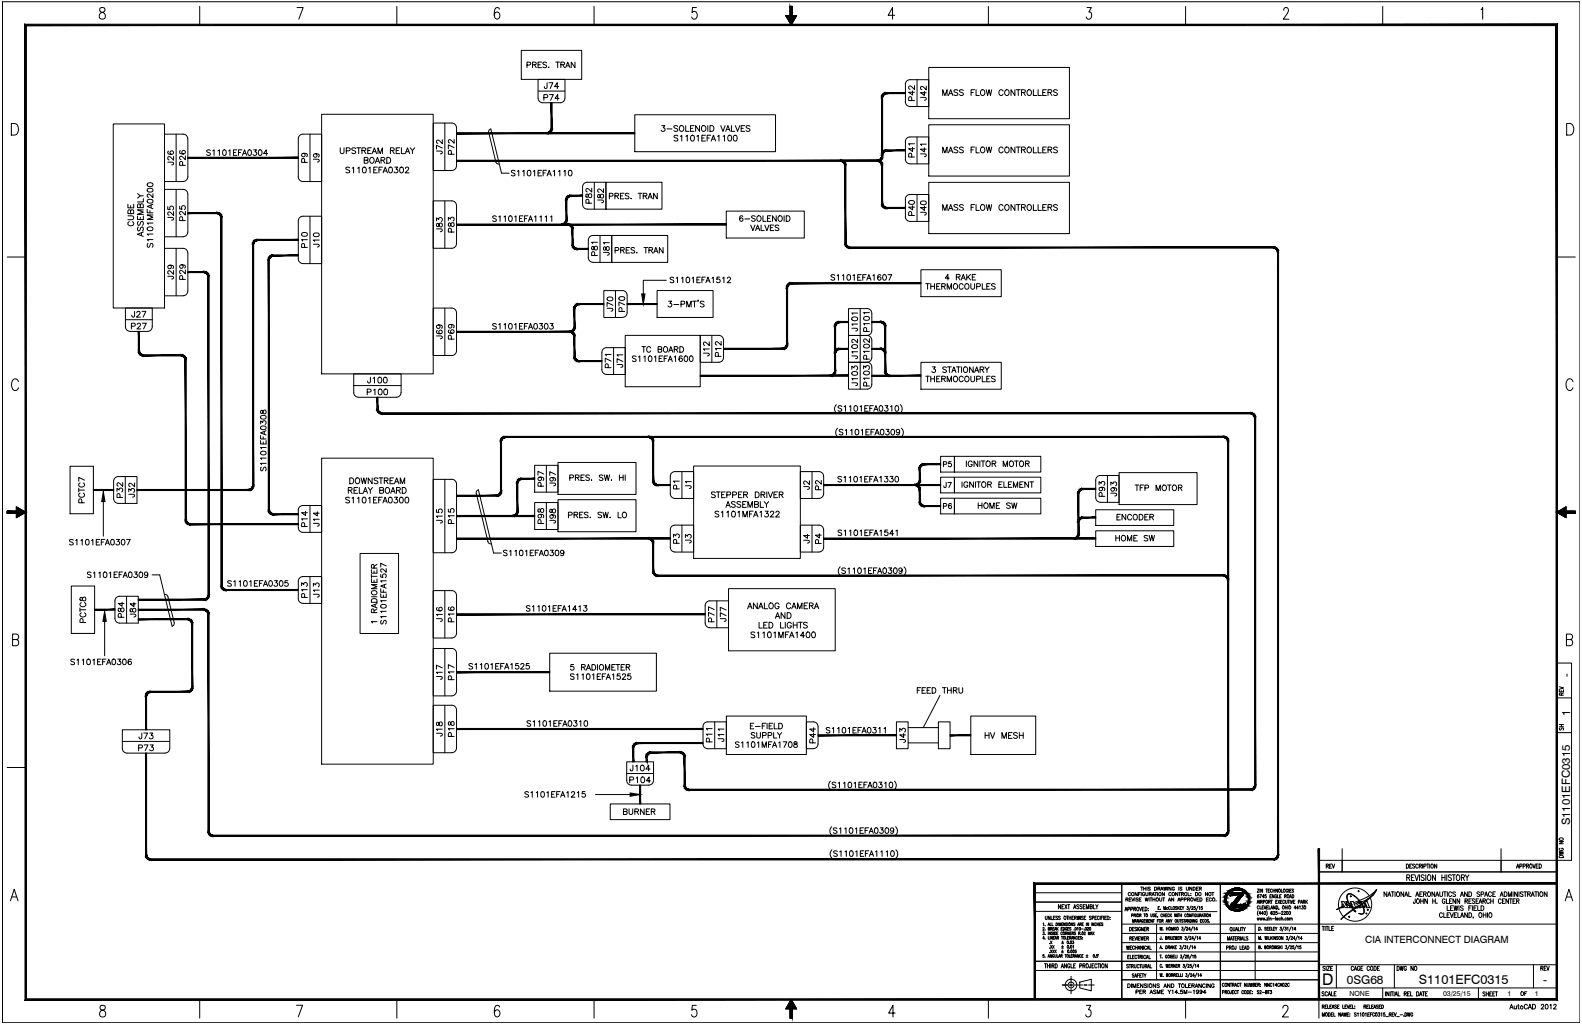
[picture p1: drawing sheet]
<svg xmlns="http://www.w3.org/2000/svg" width="864mm" height="559mm" viewBox="0 0 864 559" stroke-linecap="round" stroke-linejoin="round" font-family="sans-serif">
<defs><g id="words">
<text font-size="8.8" x="722" y="538">D</text>
<g font-size="7">
<text x="775" y="537">S1101EFC0315</text>
<text x="842" y="537">-</text>
</g>
<text font-size="6.6" x="735" y="537">0SG68</text>
<g font-size="6.3">
<text x="857" y="370" transform="rotate(-90 857 370)">-</text>
<text x="857" y="390" transform="rotate(-90 857 390)">1</text>
<text x="857" y="450" transform="rotate(-90 857 450)">S1101EFC0315</text>
</g>
<text font-size="5.5" x="745" y="515">CIA INTERCONNECT DIAGRAM</text>
<g font-size="3.9">
<text x="737" y="544">NONE</text>
<text x="788" y="544">03/25/15</text>
<text x="823" y="544">1</text>
<text x="838" y="543">1</text>
</g>
</g></defs>
<!-- layer: GEOMETRY -->
<g fill="none" stroke="#000" stroke-width=".55">
<path d="M1 1h861v557h-861zM14 14v65M55 4v2a2.3 2.3 0 0 1 2 2 2.3 2.3 0 0 1-1 2 2 2 0 0 1-2-2 2 2 0 0 1 3-1v-1a1.3 1.3 0 0 0-1-2zM109 3v11M162 4h3l-2 6M217 3v11M255 14h309M273 5l-2-1a4 4 0 0 0 0 6 1.9 1.9 0 0 0 2-2 1.9 1.9 0 0 0-2-1l-1 1M324 3v11M380 4h-2v3a1.9 1.9 0 0 1 3 1 1.9 1.9 0 0 1-3 2v-1M431 3h2v6h2l-3 5-3-5h2zM488 8h-3l2-4v6"/>
<path d="M540 3v11M593 4h3l-2 3a1.8 1.8 0 0 1 2 2 1.8 1.8 0 0 1-3 1v-1M647 3v11M701 6v-1a1.4 1.4 0 0 1 2-1 1.5 1.5 0 0 1 0 3l-2 3h3M720 14h130v455M755 3v11M808 5l1-1v6M285 27h33v16h-33zM288 35h1l1-1h-2v3M291 35h1l1-1h-2v3M292 35l1 2M294 35h1"/>
<path d="M296 34h-2v3h2M298 34h-2l2 3h-2M300 37h.1M303 34h2M304 34v3M306 35h2v-1h-2v3M307 35l1 2M309 37l1-3 1 3M309 36h2M314 34v3l-2-3v3M507 37h77v28h-77zM294 43h14v11v1l-2 1h-10h-1l-1-2z"/>
<path d="M294 50h14M297 53h2v-1h-2v3M299 45v3h-1l-1-1M300 45h2l-2 3M300 52h2l-1 3M305 47h-2l1-2v3M305 54h-2l1-2v3M497 58h-2l-1-2v-10l1-2 2-1h10v15h-10M498 55v-2h-2v2h3M498 50v2l-2-2h3M499 47v2l-2-2-1 1 1 1M501 43v15"/>
<path d="M503 53h2l1 1-1 1M505 50v2l-2-1h3M506 47v2l-3-2v1v1M515 52v-3l1 3 1-3v3M518 52l1-3 1 3M518 51h2M523 49h-1h-1l2 2-1 1h-1M526 49h-1h-1l2 2-1 1h-1M530 50h1M532 49h-2v3M533 49v3h2M538 49l1 3 1-3 1 3v-3"/>
<path d="M548 50a1.2 1.2 0 0 0-2-1 1.2 1.2 0 0 0-1 1v1a1.2 1.2 0 0 0 1 1 1.2 1.2 0 0 0 2-1M554 49v3l-2-3v3M555 49h2M556 49v3M558 50h1l1-1h-2v3M559 50l1 2M564 49v3h2M567 49v3h1M569 50h1M571 49h-2v3h2M572 50h2v-1h-2v3M573 50l1 2"/>
<path d="M577 49h-1h-1l2 2-1 1h-1M6 67a3 3 0 0 1 4 4 3 3 0 0 1-4 3zM62 68h28v100h-28zM90 73h10l2 2 1 22-2 2h-11zM96 73v26M164 74l1-1h11v26h-11l-2-1v-22zM169 73v26M176 62h60v142h-60zM236 67h11l2 2v22l-1 2h-12zM241 76v2l-2-2-1 1 1 1M243 67v26M248 76v2l-3-2v1l1 1"/>
<path d="M347 63h76v20h-76zM361 69h2l-1 1a1.1 1.1 0 0 1 1 1 1.1 1.1 0 0 1-2 0M364 70h3M370 69h-1h-1l2 2-1 1-1-1M370 74h-1h-1l2 2-1 1h-1M371 74h1v3M374 69v3h2M374 74h1v3M377 70h1M379 69h-2v3h2M380 74h1v3M382 69v3l-2-3v3"/>
<path d="M383 75h1M385 74h-2v3h2M386 75h1M386 69v3M388 69h1a1.7 1.7 0 0 1 1 1 1.7 1.7 0 0 1-1 2h-1zM388 74h-2v3M388 77l1-3 2 3M389 76h1M392 74v3M393 69l2 3 1-3M395 74v3M396 72l1-3 2 3"/>
<path d="M397 71h1M399 69v3h2M401 69l2 3 1-3M405 70h1M407 69h-2v3h2M409 69h-2l2 2v1l-2-1M495 75h2h10v14h-10l-2-1-1-1v-10zM499 78h-3l1 1M501 75v14M506 79h-3M507 68h77v28h-77zM855 67a3 3 0 0 1 4 4 3 3 0 0 1-4 3z"/>
<path d="M92 88l2 1h1l-1 1M92 82v1a1.4 1.4 0 0 0 1 1 1.4 1.4 0 0 0 2-1 1 1 0 0 0-2 0 1 1 0 0 0 1 1M95 85v2l-3-2v2M98 82a1.5 1.5 0 0 0 2 2 1.5 1.5 0 0 0 1-1 1 1 0 0 0-2 0 1 1 0 0 0 1 1M100 90v-2h-2v2h3M101 85v2l-2-2-1 1 1 1M115 82h-1h-1l2 2-1 1-1-1M116 82h1v3M119 82h1v3M125 82h1v3M127 83h2M129 82h-2v3h2"/>
<path d="M130 83h1M132 82h-2v3M132 85l1-3 2 3M133 84h1M138 82h2l-1 1a1.1 1.1 0 0 1 1 2 1.1 1.1 0 0 1-2-1M146 84h-2l1-2v3M166 84a1 1 0 0 1 0 1 1 1 0 0 1-1 0 1 1 0 0 1 0-1h3l-1 1M166 89v-2h-1v2h3M171 87h3v1h-1M172 84a1 1 0 0 1 1 1 1 1 0 0 1-1 1 1 1 0 0 1 0-2h2v2M186 81v2l1 1 1-1v-2M189 82h2v-1h-2v3"/>
<path d="M191 92l-1-1-1 1 2 1-1 1h-1M192 92l1-1v3M194 81h-2v1h2v1l-1 1-1-1M195 81h2M195 92l1-1v3M196 81v3M198 82h1l1-1h-2v3M199 82l1 2M199 87h2v-1h-2v3h2v-1l-1-1M201 82h1M201 92l1-1v3M203 81h-2v3h2"/>
<path d="M203 84l1-3 2 3M204 83h1M204 93h1M205 89l1-3 1 3M205 88h2M206 91h-2v3h2M206 84v-3l2 3 1-3v3M207 93h1M208 87h2v-1h-2v3M209 91h-2v3M209 87l1 2M209 94l1-3 2 3"/>
<path d="M210 93h1M211 86h1a1.7 1.7 0 0 1 1 1 1.7 1.7 0 0 1-1 2h-1zM213 82h2v-1h-2v3M214 82l1 2M215 91h2l-1 1a1.1 1.1 0 0 1 1 2 1.1 1.1 0 0 1-2 0M216 82h1M218 81h-2v3h2M219 81v3h2M221 84l1-3 2 3M221 92l1-1 1 1-2 2h2M222 83h1M224 81l1 1v2"/>
<path d="M226 81l-1 1M238 82l3 1v1h-1M241 81l-3-2v2M246 84v-2h-1v2h3M248 81l-3-2v2M324 99v15M331 99h30v15h-30zM498 86v-2h-2v2h3M498 80v3l-2-2h3M503 84h2l1 1h-1M505 81v2l-2-2h3M507 99h77v28h-77z"/>
<path d="M515 83v-3l1 3 1-3v3M518 83l1-3 1 3M518 82h2M523 81l-1-1-1 1 2 1-1 1h-1M526 81l-1-1-1 1 2 1-1 1h-1M530 82h1M532 80h-2v3M533 80v3h2M538 80l1 3 1-3 1 3v-3M548 81a1.2 1.2 0 0 0-2-1 1.2 1.2 0 0 0-1 1v1a1.2 1.2 0 0 0 1 1 1.2 1.2 0 0 0 2 0M554 80v3l-2-3v3M555 80h2"/>
<path d="M556 80v3M558 82h1l1-1-2-1v3M559 82l1 1M564 80v3h2M567 80v3h1M569 82h1M571 80h-2v3h2M572 82h2v-1l-2-1v3M573 82l1 1M577 81l-1-1-1 1 2 1-1 1h-1M70 118h2l1 1v1h-3M70 111v2h3v-2"/>
<path d="M71 115l1-1 1 1v2h-3v-2h1v2M71 112v1M75 118v2h3v-2M75 106l2 1M77 112v-1l1 1v1h-3v-2l1 1 1 1M77 119v1M78 115h-3l3 1-3 1h3M78 108v2h-3M78 107h-1l-2 1M80 114v2h3M82 115v1M82 112v1"/>
<path d="M83 117h-3l3 2-3 1h3M83 111l-3 2 3 1M83 106v2l-2-2-1 1 1 1M90 103h10l2 2 1 22-2 2h-11zM92 119h2l1 1h-1M92 113v1h1a1.1 1.1 0 0 1 0-1 1.1 1.1 0 0 1 2 0 1.1 1.1 0 0 1-1 2M95 115v3l-3-2v1M96 103v26M98 113v1h1a1.1 1.1 0 0 1 0-1 1.1 1.1 0 0 1 2 0 1.1 1.1 0 0 1 0 1M101 115v2l-2-2-1 2h1M163 119l2-1h11v26h-11l-2-2v-21zM169 118v26"/>
<path d="M236 110h11l2 1v22l-1 2h-12zM243 110v25M271 118h-1h-1l2 2-1 1-1-1M272 118h1v3M275 118h1v3M281 118h1v3M284 119h1M285 118h-1v3h1M286 119h1M288 118h-2v3M289 120h1M292 118v3"/>
<path d="M295 118v3M298 118v3M300 118h1v3M319 100l2-1h10v15h-10l-2-1-1-1v-10zM320 106v2h1a1.6 1.6 0 0 1 2-2v2a1.3 1.3 0 0 1-2 0 1.3 1.3 0 0 1 0-2zM321 111v-2h-1v2h3M323 103v2l-3-2v1l1 1M326 109h3v1l-1 1M326 106v1l1 1 1-2a1.1 1.1 0 0 1 2 1 1.1 1.1 0 0 1-2 1l-1-2zM329 103v2l-2-2-1 1 1 1M333 107h1v-1l-1-1v4M336 107h1l1-1-2-1v4"/>
<path d="M337 107l1 2M339 107h1M341 105h-2v4h2M343 106v-1l-2 1 2 2v1l-2-1M344 108h.1M348 105h2M349 105v4M351 107h2v-1l-2-1v4M352 107l1 2M354 109l1-4 1 4M354 107h2M359 105v4l-2-4v4"/>
<path d="M396 115h43v15h-43zM405 118a1.3 1.3 0 0 0-1 1 1.3 1.3 0 0 0 1 1 .9 .9 0 0 0 0-1 .9 .9 0 0 0-1 1M407 119h2M412 118h-1l-1 1h2v1v1l-2-1M416 118v3h2M419 119h1M421 118h-2v3h2M424 118v3l-2-3v3M428 118v3M429 118h1a1.6 1.6 0 0 1 1 1 1.6 1.6 0 0 1-1 2h-1zM495 107l2-1h10v15h-10l-2-1-1-1v-10zM496 110a1.6 1.6 0 0 1 2-1 1.6 1.6 0 0 1 1 2 1.6 1.6 0 0 1-2 1 1.6 1.6 0 0 1-1-2z"/>
<path d="M498 118v-2h-2v2h3M498 112v3l-2-2h3M501 106v15M503 116h2l1 1h-1M505 112v3l-2-2h3M515 115v-3l1 3 1-3v3M518 115l1-3 1 3M518 114h2M523 112h-2v1l2 1-1 1-1-1M526 112h-1h-1l2 2-1 1-1-1M530 113h1M532 112h-2v3"/>
<path d="M533 112v3h2M538 112l1 3 1-3 1 3v-3M548 112a1.2 1.2 0 0 0-2 0 1.2 1.2 0 0 0-1 1v1a1.2 1.2 0 0 0 1 1 1.2 1.2 0 0 0 2-1M554 112v3l-2-3v3M555 112h2M556 112v3M558 113h1l1-1h-2v3M559 113l1 2M564 112v3h2M567 112v3h1M569 113h1M571 112h-2v3h2"/>
<path d="M572 113h2v-1h-2v3M573 113l1 2M577 112h-2v1l2 1-1 1-1-1M71 121a1.2 1.2 0 0 0-1 1 1.2 1.2 0 0 0 1 1h1a1.2 1.2 0 0 0 1-1 1.2 1.2 0 0 0-1-1M76 124l-1 1 1 1 2-2v1v1M76 121l-1 1 1 1 1-2 1 1v1M77 127v2M78 127l-3 1 3 1M81 133l-1 1 1 1 2-2v1v1M83 131h-3l1 1M83 128h-3h1M83 122h-3h1"/>
<path d="M90 136h10l2 1 1 22-2 2h-11zM96 136v25M100 120v-1h-2v1h3M166 135v-2h-1v2h3M168 131h-3v1M171 133h3v1l-1 1M171 128a1.6 1.6 0 0 1 2-1 1.6 1.6 0 0 1 1 2 1.6 1.6 0 0 1-2 0 1.6 1.6 0 0 1-1-1zM174 131h-3l1 1M238 125h3v1h-1M238 121v-2l1 1a1.1 1.1 0 0 1 2-1 1.1 1.1 0 0 1 0 2M238 122v2h1a1.3 1.3 0 0 1 1-2 1.3 1.3 0 0 1 1 0v2l-1-1-1-1zM245 120v-1l1 1a1.1 1.1 0 0 1 2-1 1.1 1.1 0 0 1-1 2"/>
<path d="M245 122v1h1a1.9 1.9 0 0 1 2-1v1a1.3 1.3 0 0 1-2 0 1.3 1.3 0 0 1 0-1zM246 127v-2h-1v2h3M288 121l2-3 1 3M322 129l2-1h10v15h-10l-2-1-1-1v-10zM323 135v1h1l1-2a1.1 1.1 0 0 1 1 2 1 1 0 0 1-1 0l-1-1zM325 139l-1-1h-1v1h3M326 132h-3l1 1M328 128v15M329 138h3v1M330 135v1l2-1a1 1 0 0 1 1 1 1 1 0 0 1-2 0v-1zM333 132h-4l1 1M334 128h31v15h-31z"/>
<path d="M336 137l1-1 1-1h-2v3M339 136h2v-1h-2v3M340 136l1 2M342 136h1M344 135h-2v3h2M346 135h-2l2 2v1h-2M348 138h.1M352 135h2M353 135v3M354 136h2v-1h-2v3M355 136l1 2M357 138l1-3 1 3"/>
<path d="M357 137h2M362 135v3l-2-3v3M410 123l1 3 1-3M412 126l2-3 1 3M413 125h1M415 123v3h2M418 123l1 3 1-3M421 124h1M422 123h-1v3h1M425 123h-1h-1l2 2-1 1-1-1M4 140h10M92 151h2l1 1h-1"/>
<path d="M93 145a1 1 0 0 1 1 1 1 1 0 0 1-2 0 1 1 0 0 1 0-1h3l-1 2M95 148v2l-3-2v1v1M99 144a1.1 1.1 0 0 1 1 2 1 1 0 0 1-2 0 1 1 0 0 1 0-1h3v1M100 152v-1h-2v1h3M101 147v2l-2-1-1 1h1M336 159v14M359 159h30v14h-30zM364 153h-13v9M368 152l-2-1v1l2 1v1h-1h-1M369 152l1-1v3M372 152l1-1v3M375 151a1.4 1.4 0 0 1 2 2 1.4 1.4 0 0 1-2 1l-1-1z"/>
<path d="M378 152l1-1v3M380 153h2M382 151h-2v3h2M383 153h1M385 151h-2v3M385 154l1-3 2 3M386 153h1M389 152v-1v3M393 151h-2v2a1.1 1.1 0 0 1 2-1 1.1 1.1 0 0 1 0 2 1.1 1.1 0 0 1-2 0M394 152l1-1v3M397 152l1-1 1 1-2 2h2M456 150h-1h-1l2 2-1 1-1-1"/>
<path d="M457 150h1v3M460 150h1v3M466 150v3M468 151h1M470 150h-2v3h2M471 151h1M473 150h-2v3M473 153l1-3 1 3M474 152h1M476 150h1v3M481 150a1.4 1.4 0 0 0-2 1 1.4 1.4 0 0 0 2 2 1 1 0 0 0 0-2 1.1 1.1 0 0 0-2 1M485 150h2l-2 3"/>
<path d="M503 147h44v15h-44zM505 155h2M506 155v3M508 155v3M508 156h2M510 155v3M511 156h1M513 155h-2v3h2M514 156h2v-1h-2v3M515 156l1 2M517 158v-3l1 3 1-3v3M518 152h-2l1-2v3"/>
<path d="M522 151h2v-1h-2v3M523 151l1 2M525 153l1-3 1 3M525 152h2M526 156a1.1 1.1 0 0 0-1-1 1.1 1.1 0 0 0-1 1v1a1.1 1.1 0 0 0 1 1 1.1 1.1 0 0 0 1-1M528 150v3M528 151l2 2M530 150l-2 2M530 155v2l1 1 1-1v-2M531 151h1M533 150h-2v3h2M533 156h2v-1h-2v3"/>
<path d="M536 155v3h2M539 156h1M541 155h-2v3h2M543 155h-2l2 2v1l-2-1M850 140h10M68 168h15v10v2l-2 1h-10l-2-1-1-2zM68 174h15M72 178h2v-1l-2-1v4M73 170v3l-1-1M75 171v-1h1l-1 3h2M75 177l1-1 1 1-2 3h2M78 170h2l-2 3"/>
<path d="M78 176h2l-2 4M236 168h11l2 2v21l-1 3h-12zM239 177a1.1 1.1 0 0 1 1 2 1 1 0 0 1-1 0 1 1 0 0 1 0-2l2 1v1M243 168v26M246 177a1 1 0 0 1 1 1 1.1 1.1 0 0 1-2 1 1 1 0 0 1 0-2l3 1-1 1M271 177h-1h-1l2 2-1 1-1-1M272 177h1v3M275 177h1v3M281 177h1v3M284 178h1M285 177h-1v3h1M286 178h1"/>
<path d="M288 177h-2v3M288 180l2-3 1 3M289 179h1M295 177h1l-1 1a1 1 0 0 1 1 1 1 1 0 0 1-1 1 1 1 0 0 1-1-1M300 177h2l-1 1a1 1 0 0 1 1 1 1 1 0 0 1-1 1 1 1 0 0 1-1-1M331 168h3l1 1-1 1M332 163a1.6 1.6 0 0 1 2-1 1.6 1.6 0 0 1 0 2 1.6 1.6 0 0 1-2 0 1.6 1.6 0 0 1 0-1zM335 167l-4-2v2M340 170l-1-2h-1v2h3M341 166l-3-1v2M342 171v1l-2 1h-10v-14h10h1l1 2v10M365 164h2l-1 2a1.1 1.1 0 0 1 1 1 1.1 1.1 0 0 1-1 1 1.1 1.1 0 0 1-1-1"/>
<path d="M368 166h3M372 166h2v-1l-2-1v4M375 168v-4l1 4 1-4v4M378 164h2M379 164v4M381 164v1M384 165v-1l-2 1 2 2v1l-2-1M465 179h3v1l-1 1M468 177h-3l1 1M468 171h-3l1 1M470 168v44M472 173a1.6 1.6 0 0 1 2 0 1.6 1.6 0 0 1 0 1 1.6 1.6 0 0 1-2 1 1.6 1.6 0 0 1 0-2z"/>
<path d="M475 177h-4h1M475 171h-4h1M476 171l-1-2-1-1h-11v15h10M476 171v10M238 183h3v2h-1M239 180h-1a1.4 1.4 0 0 0 2 2 1.4 1.4 0 0 0 1-2 1 1 0 0 0-1 1 1 1 0 0 0 0 1M245 180a1.4 1.4 0 0 0 1 2 1.4 1.4 0 0 0 1-2 1 1 0 0 0-1 1 1 1 0 0 0 1 1M246 185v-2h-1v2h3M331 190h-1l-1 2v10l1 2h1M331 190h10v14h-10M334 197l-4-1v2M334 193h-4l1 1"/>
<path d="M335 190v14M337 199h3v1h-1M340 197l-3-1v2M340 194h-3M341 183h41v28h-41zM347 195v-1l-2 1 2 1v1h-2M349 195v-1v3M350 189h2M351 195l1-1v3M351 189v3M355 190a1.1 1.1 0 0 0-1-1 1.1 1.1 0 0 0-1 1v1a1.1 1.1 0 0 0 1 1 1.1 1.1 0 0 0 1-1M357 195l1-1v3"/>
<path d="M359 191l2-1-2-1v3h2v-1M360 196h1M362 194h-2v3h2M363 196h1M364 194h-1v3M365 197l1-3 1 3M365 192l1-3 1 3M365 196h2M365 191h2M368 191l2-1v-1h-2v3M368 195l1-1v3M369 191l1 1"/>
<path d="M371 189h1a1.6 1.6 0 0 1 1 2 1.6 1.6 0 0 1-1 1h-1zM372 195v-1a1.3 1.3 0 0 0-1 2 1.3 1.3 0 0 0 1 1 1 1 0 0 0 0-2 .9 .9 0 0 0-1 1M384 193h3v1h-1M387 190h-3l1 1M387 187v2l-2-2h-1l1 1M389 183v15M392 194v-1l-1-1-1 2h4M392 198l2-1 1-1v-10l-1-2-2-1h-10v15h10M394 190h-4l1 1M394 186v2l-3-2-1 2h1M465 194h3v1l-1 1M468 192h-3l1 1"/>
<path d="M468 185v2l-2-2-1 1 1 1M472 188a1.6 1.6 0 0 1 2 0 1.6 1.6 0 0 1 0 1 1.6 1.6 0 0 1-2 1 1.6 1.6 0 0 1 0-2zM473 196v-2h-1l-1 2h4M473 181v-2h-1l-1 2h4M473 183l2 1 1 2M473 198h2l1 2M473 183h-10v15h10M473 198h-10v14h11l1-1 1-1M475 192h-4l1 1M475 185v2l-3-2-1 1 1 1M476 195l-1 2-2 1M476 181l-1 1-2 1"/>
<path d="M476 186v9M503 198h44v14h-44zM10 208a1.9 1.9 0 0 0-2-1 1.9 1.9 0 0 0-2 2v2a1.9 1.9 0 0 0 2 2 1.9 1.9 0 0 0 2-1M193 204h26v11l-3 2h-21l-2-3zM193 210h26M200 214h2v-2h-2v3M202 206v3h-1v-1M204 206v3M204 213l1-1v3M207 206a1.4 1.4 0 0 1 1 1 1.4 1.4 0 0 1-1 2l-1-1zM332 201v-2h-1l-1 2h4M465 209h3v1h-1"/>
<path d="M465 202v-2l1 1a1.1 1.1 0 0 1 1-1 1.1 1.1 0 0 1 1 1 1.1 1.1 0 0 1 0 1M468 207h-3h1M471 201v-1l2 1a1 1 0 0 1 1-1 1 1 0 0 1 0 2M472 203a1.6 1.6 0 0 1 2-1 1.6 1.6 0 0 1 0 2 1.6 1.6 0 0 1-2 1 1.6 1.6 0 0 1 0-2zM473 211v-2h-1l-1 2h4M475 206h-4l1 1M476 200v10M505 205h2M506 205v3M508 205v3M508 207h2M509 200h2l-1 1a1 1 0 0 1 0 2 1 1 0 0 1-1 0"/>
<path d="M510 205v3M511 207h1M513 205h-2v3h2M514 207h2v-1l-2-1v3M515 207l1 1M517 201l-1-1-1 1 2 1v1h-1h-1M517 208v-3l1 3 1-3v3M517 200h2M518 200v3M520 203l1-3 1 3M520 202h1M522 200h2"/>
<path d="M523 200v3M525 200v3M526 206a1.1 1.1 0 0 0-1-1 1.1 1.1 0 0 0-1 1v1a1.1 1.1 0 0 0 1 1 1.1 1.1 0 0 0 1 0M530 205v3h1h1v-3M531 200v3l-2-3v3M532 203l1-3 1 3M532 202h2M533 207h2v-1l-2-1v3M535 202h2v-1l-2-1v3M536 202l1 1M536 205v3h2M538 200l1 2v1"/>
<path d="M539 207h1M540 200l-1 2M541 205h-2v3h2M543 206v-1l-2 1 2 1v1h-2M859 208a1.9 1.9 0 0 0-3-1 1.9 1.9 0 0 0-1 2v2a1.9 1.9 0 0 0 1 2 1.9 1.9 0 0 0 3-1M142 238v2h3M142 231v-1l1 1a1.1 1.1 0 0 1 2-1 1 1 0 0 1 0 2M142 224v2h1a1.6 1.6 0 0 1 2-2v1a1 1 0 0 1-1 1 1.1 1.1 0 0 1-1-2zM144 238v2M144 236v1M145 235l-3 1 3 1M457 221a3 3 0 0 0 0 4"/>
<path d="M457 234a3 3 0 0 0 0 4M460 222l-1-1-2 1 3 2h-1h-2M460 235l-1-1-1 1 2 1-1 1h-1M461 222l1-1v3M461 235l1-1v3M464 222v-1v3M464 235l1-1v3M467 222a1.4 1.4 0 0 1 1 1 1.4 1.4 0 0 1-1 1l-1-1zM469 222l1-1v3M470 235l1-1v3M472 223h1M473 236h1"/>
<path d="M474 221h-2v3h2M475 234h-2v3h2M475 223h1M475 236h2M477 221h-2v3M477 224l1-3 1 3M477 234h-2v3M477 223h2M478 237l1-3 1 3M478 236h2M480 222a1.4 1.4 0 0 1 2 1 1.4 1.4 0 0 1-2 1v-1zM483 221h2l-1 2a1 1 0 0 1 1 1 1 1 0 0 1-2 0"/>
<path d="M484 234h1l-1 1a1.1 1.1 0 0 1 1 2 1 1 0 0 1-2 0M486 222l1-1v3M489 222a1.4 1.4 0 0 1 2 1 1.4 1.4 0 0 1-2 1v-1zM491 235a.9 .9 0 0 1-1 1 .9 .9 0 0 1-1-1 1 1 0 0 1 2 0v2h-2M491 221a3 3 0 0 1 0 4M492 234a3 3 0 0 1 0 4M38 254h13v26h-13zM142 240v2h3v-2M143 255l-1 1 1 1 1-2 1 1v1M144 241v1M145 253h-3l1 1M145 250h-3l1 1"/>
<path d="M145 244h-3l1 1M176 250h60v167h-60zM292 254h13v15h-13zM297 259l-3-2v2M298 254v15M303 259l-3-2v3M305 252h42v18h-42zM319 259h-2v3h2M322 260l-2-1v1l1 1 1 1h-1h-1M329 260l-1-1-1 1 2 1-1 1h-1M330 259l1 3v-3l1 3 1-3M338 259v3"/>
<path d="M340 259v3M341 259v3M367 258l1-1h11v15h-11l-2-1v-2v-9zM372 257v15M379 254h58v51h-58zM437 257h10l2 1 1 2v9l-1 2-2 1h-10zM443 257v15M474 260h-2v3h2M477 260h-2v3M483 260h2l-1 1a1 1 0 0 1 0 2 1 1 0 0 1-1-1M486 260h1v1a1 1 0 0 1 0 2 1 1 0 0 1-1-1M513 249h8v9h-8z"/>
<path d="M515 253h2v-1h-2v3M519 252h-1v1a1 1 0 0 1 1 0 1 1 0 0 1 0 2 1 1 0 0 1-1-1M521 249h47v9h-47zM528 252v3M531 252a1.1 1.1 0 0 0-2 0 1.1 1.1 0 0 0 0 1 1.3 1.3 0 0 0 0 1 1.3 1.3 0 0 0 2 0v-1h-1M534 252v3l-2-3v3M535 252v3M536 252h2M537 252v3M542 253h1l1-1h-2v3M543 253l1 2M548 255v-3l1 3 1-3v3"/>
<path d="M554 252h2M555 252v3M560 253h2v-1h-2v3M561 253l1 2M605 259v15M611 258h42v17h-42zM4 279h5v-2l5 3-5 2v-2h-5zM4 280h10M43 267h3M43 266v2M44 269a1.2 1.2 0 0 0-1 1 1.2 1.2 0 0 0 1 1h1a1.2 1.2 0 0 0 1-1 1.2 1.2 0 0 0-1-1M44 264a1.2 1.2 0 0 0-1 1 1.2 1.2 0 0 0 1 1h1a1.2 1.2 0 0 0 1-1 1.2 1.2 0 0 0-1-1"/>
<path d="M45 274l-1-1-1-1v2h3M46 262l-3-1v2M56 272v21M64 268v-1h1a1.1 1.1 0 0 1 2 0 1.1 1.1 0 0 1-1 1M65 275l-2-1-1-1v-10l1-2 2-1h10v15h-10M66 271l-1-1h-1v1h3M67 263v2l-2-2-1 1 1 1M68 260v15M70 270h3v1h-1M70 268v-1l2 1a1 1 0 0 1 1-1 1 1 0 0 1 0 2M73 264v2l-2-2-1 1 1 1M164 276h1h11v15h-11l-2-1v-2v-10z"/>
<path d="M167 279v2l-2-1h3M169 276v15M173 279v3l-2-2h3M190 268l2-1v-1h-2v3M191 272l-1-1-1 1 2 2h-1h-1M191 261h1a1.7 1.7 0 0 1 1 1 1.7 1.7 0 0 1-1 2h-1zM191 268l1 1M192 272l1-1v3M193 268h1M195 272l1-1v3M195 266h-2v3h2M196 266v3h2"/>
<path d="M197 261l1 3 1-3v3l1-3M198 269l1-3 2 3M199 268h1M201 266l1 2v1M201 272l1-1v3M203 261v3l-2-3v3M203 266l-1 2M204 273h1M206 271h-2v3h2M206 261h-2v1l2 1v1l-2-1M207 273h1M207 261h2"/>
<path d="M207 268l2-1v-1h-2v3h2v-1M208 261v3M209 271h-2v3M209 274l1-3 1 3M209 273h2M210 262h2v-1h-2v3M211 262l1 2M213 262h1M213 269l2-3 1 3M214 268h1M215 261h-2v3h2M215 264l2-3 1 3"/>
<path d="M215 271h2l-1 2a1.1 1.1 0 0 1 1 1 1.1 1.1 0 0 1-2 0M216 263h1M216 268l2-1v-1h-2v3M218 268l1 1M218 264v-3l2 3 1-3v3M220 266h1a1.7 1.7 0 0 1 1 2 1.7 1.7 0 0 1-1 1h-1zM236 262h11l2 1v36v2l-2 1h-11zM238 278v2h2a1.1 1.1 0 0 1 0-2 1.1 1.1 0 0 1 1 0 1.1 1.1 0 0 1 0 2M243 262v40M245 278v1h1a1.1 1.1 0 0 1 0-1 1.1 1.1 0 0 1 2 0 1.1 1.1 0 0 1-1 2M292 274h13v15h-13zM294 278v1l2-1a1 1 0 0 1 1 1 1 1 0 0 1-2 0v-1z"/>
<path d="M295 260a1 1 0 0 1 0 2 1 1 0 0 1-1 0 1 1 0 0 1 0-2l3 1-1 1M295 265v-2h-1v2h3M298 274v15M300 264h3v1h-1M300 278v1l1 1 1-2a1 1 0 0 1 1 1 1 1 0 0 1-1 1l-1-2zM301 261a1 1 0 0 1 1 1 1 1 0 0 1-1 0 1 1 0 0 1 0-1h2v1M305 273h42v17h-42zM311 261h2v-2h-2v3M314 261l2-1v-1h-2v3M315 261l1 1M317 261h1M318 279h-2v4h2"/>
<path d="M321 280l-1-1-1 1 2 2-1 1-1-1M323 262h.1M328 280v-1l-2 1 2 2v1l-2-1M329 279l1 4 1-4v4l1-4M334 262h.1M337 279v4h2M338 261h2M369 267v-2h-1v2h3M371 263h-3M374 265h3v1l-1 1M377 263h-3l1 1M390 269v-1l-2 1 2 2v1l-2-1"/>
<path d="M391 268h2M392 268v4M392 279h-2l1 1 1 1v1h-2M394 280l1-1v3M394 270h1M396 268h-2v4h2M396 277l1-3 2 3M397 276h1M397 270h2v-1l-2-1v4M397 280l1-1v3M400 279a1.5 1.5 0 0 1 1 2 1.5 1.5 0 0 1-1 1l-1-1zM400 270h2v-1l-2-1v4"/>
<path d="M401 274h-2l2 2v1l-2-1M403 280l1-1v3M403 270h1M404 274h-2l2 2v1l-2-1M405 268h-2v4h2M405 275h2M406 270h2v-1l-2-1v4M407 270l1 2M407 274h-2v3h2M408 277v-3l2 3 1-3v3M411 279h-2v3M412 275h2v-1h-2v3h2v-1l-1-1"/>
<path d="M412 268h1a1.7 1.7 0 0 1 1 2 1.7 1.7 0 0 1-1 2h-1zM415 280l1-1v3M415 274v3h2M415 270h2v-1l-2-1v4M416 270l2 2M417 274l1 1v2M418 279h1l-1 1a1.1 1.1 0 0 1 1 2 1 1 0 0 1-2 0M419 268v4M419 268l2 4 1-4M420 274l-2 1M421 280l1-1v1l-2 2h3M423 270h1"/>
<path d="M424 280l1-1v1l-2 2h3M424 268h-1v4h1M425 270h2v-1l-2-1v4M426 270l1 2M439 266h3v1h-1M442 262v2l-2-2-1 1v1M447 267v-2h-2v2h3M448 262v2l-2-2-1 1 1 1M459 260h-2l2 2v1h-2M461 261v-1v3M464 261v-1v3M469 261l1-1v3"/>
<path d="M472 261h1M475 261h1M477 263l1-3 1 3M477 262h2M480 261l1-1v3M513 260h8v9h-8zM513 272h8v8h-8zM515 276h2v-1h-2v3M517 263l-1 3h-1v-1M517 263h2l-1 3M519 275a1.2 1.2 0 0 0-1 1 1.2 1.2 0 0 0 1 1 .9 .9 0 0 0 0-1 .9 .9 0 0 0-1 1M521 260h47v9h-47z"/>
<path d="M521 272h47v8h-47zM525 263v3M528 264a1.1 1.1 0 0 0-1-1 1.1 1.1 0 0 0-1 1v1a1.1 1.1 0 0 0 1 1 1.1 1.1 0 0 0 1-1M531 263v3l-2-3v3M533 263v3M533 263h2M534 276h2M534 274v3M534 263v3M536 274v3M539 264h2v-1h-2v3M540 264l1 2"/>
<path d="M540 277v-3l2 3 1-3v3M544 276h1M545 264h1M546 274h-2v3h2M547 263h-2v3h2M548 263v3h2M550 264h2M552 275l-1-1-1 1 2 2h-1h-1M552 274l1 3 1-3v3l1-3M552 263h-2v3h2M553 266v-3l1 3 2-3v3M557 264h1"/>
<path d="M559 263h-2v3h2M561 263v3l-2-3v3M562 263h2M563 263v3M598 278h43v9h-43zM600 265v-2l1 1a1.1 1.1 0 0 1 1-1 1.1 1.1 0 0 1 1 1 1.1 1.1 0 0 1 0 1M601 274h-2l-1-2v-10l1-2 2-1h10v15h-10M601 266a1 1 0 0 1 1 1 1.1 1.1 0 0 1-2 1 1 1 0 0 1 0-2h3v2M602 271l-1-2h-1v2h3M606 269h3v1v1M606 265v-2l2 1a1 1 0 0 1 1-1 1 1 0 0 1 0 2M607 266a1 1 0 0 1 1 1 1 1 0 0 1-1 1 1 1 0 0 1 0-2l2 1v1"/>
<path d="M620 265h2M621 265v3M622 266h2M624 265h-2v3M625 266h2v-1h-2v3M631 268v-3l1 3 1-3v3M637 265h2M638 265v3M643 266h2v-1h-2v3M644 266l1 2M850 280l5-3v2h5v1h-5v2zM850 280h10"/>
<path d="M40 295l-1-1-1 1 2 2h-1h-1M41 295l1-1v3M44 295l1-1v3M50 295l1-1v3M53 296h1M54 294h-1v3h1M55 296h1M57 294h-2v3M58 297l1-3 1 3M58 296h1M64 294h1l-1 2a1 1 0 0 1 1 1 1 1 0 0 1-2 0M69 294h2l-1 3"/>
<path d="M166 287v-1h-1v1h3M168 283h-3v1M171 286h3v1h-1M174 283h-3l1 1M238 284h3v1h-1M241 282h-3h1M246 286v-2h-1v2h3M248 281h-3v1M295 281a1 1 0 0 1 1 1 1 1 0 0 1-2 0 1 1 0 0 1 0-1h3l-1 2M295 286v-2h-1v2h3M300 284h3v1h-1M301 281a1 1 0 0 1 1 1 1.1 1.1 0 0 1-2 1 1.1 1.1 0 0 1 1-2h2v2"/>
<path d="M310 281h2v-1l-2-1v4M313 281h2v-1l-2-1v4M314 281l1 2M316 281h2M322 282h.1M333 282h.1M366 289v-1l2-1h11v14h-11l-2-1v-1M366 289v10M368 293v-1h1a1 1 0 0 1 2 0 1 1 0 0 1-1 1M369 296v-1h-1v1h3M372 287v14M374 295h3v1h-1"/>
<path d="M374 293v-1l1 1a1.1 1.1 0 0 1 2-1 1.1 1.1 0 0 1 0 2M406 282v-3l1 3 1-3v3M409 280h1M411 282l2-3 1 3M412 281h1M439 295h3v1h-1M441 292v2l-2-2h3M443 287v14M447 297v-2h-2v2h3M447 291v3l-2-2h3M450 289l-1-1-1-1h-11v14h11l1-1 1-1M450 289v10"/>
<path d="M460 290l-1-1-2 1 3 1-1 1h-2M461 290l1-1v3M464 290v-1v3M469 290l1-1v3M472 291h1M474 289h-2v3h2M475 291h1M477 289h-2v3M477 292l1-3 1 3M477 291h2M480 290l1-1v3M485 289h-2v2a1.1 1.1 0 0 1 2 0 1.1 1.1 0 0 1-1 1 1.1 1.1 0 0 1-1 0"/>
<path d="M488 291h-2l1-2v3M489 290l1-1v3M598 290h43v8h-43zM609 292v3M609 294h2M610 282h1M611 292v3M612 281h-2v3h2M615 281v3l-3-3v3M615 295v-3l2 3 1-3v3M618 281a1.1 1.1 0 0 0-2 0 1.1 1.1 0 0 0 0 1v1a1.1 1.1 0 0 0 0 1 1.1 1.1 0 0 0 2-1M619 294h1"/>
<path d="M621 292h-2v3h2M622 281h1a1.6 1.6 0 0 1 1 1 1.6 1.6 0 0 1-1 2h-1zM625 282h1M627 293l-1-1-1 1 2 1-1 1h-1M627 281h-2v3h2M627 292l1 3 1-3 1 3v-3M628 282h1l1-1h-2v3M629 282l1 2M39 320h13v26h-13zM126 317h-2l2 2v1h-2M128 317v3M130 317h1v3"/>
<path d="M136 317h1v3M139 318h1M141 317h-2v3h2M142 318h1M143 317h-1v3M144 320l1-3 1 3M144 319h2M150 317h1v1a1 1 0 0 1 0 2 1 1 0 0 1-1-1M157 317h-1v1a1.1 1.1 0 0 1 1 0 1.1 1.1 0 0 1 0 2 1.1 1.1 0 0 1-2-1M164 315h1h11v14h-11l-2-1v-1v-10zM165 320v-2l1 1a1.1 1.1 0 0 1 1-1 1.1 1.1 0 0 1 1 1 1.1 1.1 0 0 1-1 1M169 315v14"/>
<path d="M171 320v-2l1 1a1.1 1.1 0 0 1 2-1 1 1 0 0 1 0 2M197 302h21v44h-21zM203 316v2h3v-2M203 311v2h3v-2M203 315h3M203 313v3M204 310v-2h-1v2h3M204 312v1M204 317v1M206 319h-3l3 1-3 1h3M206 308l-2 1M208 313v2h1a1.1 1.1 0 0 1 0-2 1.1 1.1 0 0 1 2 1 1.1 1.1 0 0 1-1 1"/>
<path d="M210 319v2M211 319l-3 1 3 1M211 317h-3v1M211 310v2l-3-2v2h1M211 309l-3-2v2M459 309a3 3 0 0 0 0 5M462 310h-1h-1l2 2-1 1h-1M463 310h1v3M466 310v3M472 310v3M474 311h1M476 310h-2v3h2"/>
<path d="M477 311h1M479 310h-2v3M479 313l1-3 1 3M479 312h2M485 310h2l-1 1a1 1 0 0 1 1 1 1 1 0 0 1-1 1 1 1 0 0 1-1-1M492 311a.9 .9 0 0 1-1 1 1 1 0 0 1 0-2 .9 .9 0 0 1 1 0v3h-1M493 309a3 3 0 0 1 0 5M44 333h3M44 332v2M44 326v2h1a1.3 1.3 0 0 1 0-2 1.3 1.3 0 0 1 2 0v2a1.3 1.3 0 0 1-2 0 1.3 1.3 0 0 1 0-2zM44 334a1.2 1.2 0 0 0 0 2 1.2 1.2 0 0 0 1 1h1a1.2 1.2 0 0 0 1-1 1.2 1.2 0 0 0-1-2M44 329a1.2 1.2 0 0 0 0 1 1.2 1.2 0 0 0 1 1h1a1.2 1.2 0 0 0 1-1 1.2 1.2 0 0 0-1-1"/>
<path d="M45 340v-2h-1v2h3M57 337v21M64 326l1-1h10v15h-10l-2-1v-1v-10zM65 332v1v1l2-2a1 1 0 0 1 1 1 1.1 1.1 0 0 1-2 1v-2zM66 337v-2h-1v2h3M67 329v2l-2-2h3M69 325v15M71 335h3v1l-1 1M71 332v2h1a1.6 1.6 0 0 1 2-2v2a1.3 1.3 0 0 1-2 0 1.3 1.3 0 0 1 0-2zM73 329v2l-2-1h3M166 326v-2h-1v2h3M168 322h-3v1"/>
<path d="M171 324h3v1l-1 1M174 322h-3l1 1M203 326h3M203 327a1.7 1.7 0 0 1 3 1v1h-3zM204 334v-1l-1-1v2h3M205 330v1M206 339h-3v1M206 329l-3 2 3 1M206 332l-2 1M208 324v2h3v-2M208 321v2h3M208 339v2l2-2h1l-1 2"/>
<path d="M209 322v1M209 325v1M211 336h-3v1M211 334h-3M211 328h-3v1M236 322h11l2 2v22l-1 2h-12zM238 338h3v1h-1M239 332h-1a1.4 1.4 0 0 0 2 1 1.4 1.4 0 0 0 1-1 1 1 0 0 0-1 0 1 1 0 0 0 0 1M241 335h-3l1 1M243 322v26M245 331a1.4 1.4 0 0 0 1 2 1.4 1.4 0 0 0 2-1 1 1 0 0 0-2 0 1 1 0 0 0 1 1M246 339v-2h-1v2h3"/>
<path d="M248 335h-3v1M289 331h-1l-1 1h2v1v1l-2-1M291 331v3M294 331v3M299 331h1v3M302 332h1M304 331h-2v3h2M305 332h1M307 331h-2v3M307 334l1-3 1 3M307 333h2M310 331h1v3"/>
<path d="M315 333h-2l1-2v3M316 331h1v3M319 331h1l-1 1a1 1 0 0 1 1 1 1 1 0 0 1-2 0M386 328h1h11v15h-11l-1-1-1-2v-10zM388 339v-2h-1v2h3M390 336l-3-2v2M390 333l-3-2v2M391 328v15M393 338h3l-1 1M396 336l-3-2v3M396 333l-3-2v3M398 321h58v34h-58z"/>
<path d="M408 332l1-3 2 3M409 331h1M413 329v3l-2-3v3M414 332l1-3 2 3M414 340v3h2M415 331h1M417 329v3h2M419 340h-2v3h2M420 340h1a1.7 1.7 0 0 1 1 1 1.7 1.7 0 0 1-1 2h-1zM423 337l1-3 2 3M424 336h1M425 330a1.2 1.2 0 0 0-1-1 1.2 1.2 0 0 0-1 1v1a1.1 1.1 0 0 0 1 1 1.1 1.1 0 0 0 1-1"/>
<path d="M426 340v3h2M429 334v3l-3-3v3M429 340v3M430 334h1a1.7 1.7 0 0 1 1 2 1.7 1.7 0 0 1-1 1h-1zM432 330a1.2 1.2 0 0 0-2-1 1.2 1.2 0 0 0-1 1v1a1.2 1.2 0 0 0 1 1 1.2 1.2 0 0 0 2-1M432 332l1-3 2 3M433 331h1M433 340v3M435 340v3M435 332v-3l2 3 1-3v3M436 340h2M437 340v3"/>
<path d="M439 331h1M441 329h-2v3h2M442 331l2-1v-1h-2v3M443 331l1 1M445 332l1-3 1 3M445 331h2M7 349h3v-1v-2h-3v6h3v-2l-1-1M55 360h-2v3h2M58 360h-2v3M64 360h2l-1 1a1 1 0 0 1 1 1 1 1 0 0 1-2 0M236 354h11l2 1v22l-1 2-12 1zM243 354v26"/>
<path d="M300 356h58v21h-58zM412 345h-1h-1l2 2-1 1h-1M413 345h1v3M416 345h1v3M417 341h1M422 345h1v3M425 348v-3l1 3 2-3v3M429 346h1M431 345h-2v3M431 348l1-3 1 3M431 347h2M432 340a1.3 1.3 0 0 0-2 0 1.3 1.3 0 0 0 0 2 1.1 1.1 0 0 0 1 1 1.1 1.1 0 0 0 1-1h-1"/>
<path d="M433 341h2M434 345h1v3M439 347h-2l2-2v3M441 340h-1h-1l2 2-1 1-1-1M855 349h3v-1v-2h-3v6h2h1v-2l-1-1M41 360h-1h-1l2 2-1 1-1-1M42 360h1v3M45 360h1v3M51 360v3M53 361h1M56 361h1M58 363l1-3 2 3"/>
<path d="M59 362h1M72 360a1.3 1.3 0 0 0-2 1 1.3 1.3 0 0 0 2 1 .9 .9 0 0 0-1-1 .9 .9 0 0 0-1 1M238 369h3v1l-1 1M241 367h-3l1 1M241 364l-3-1v2M246 371v-2h-1v2h3M248 367h-3M248 364l-3-1v2M258 363l-1-1-1 1 2 1-1 1h-1M259 363l1-1v3M262 363l1-1v3M268 363l1-1v3"/>
<path d="M271 364h1M272 362h-1v3h1M273 364h1M275 362h-2v3M275 365l2-3 1 3M276 364h1M279 363l1-1v3M283 362h-1l-1 1a1.1 1.1 0 0 1 2 0 1.1 1.1 0 0 1 0 2 1.1 1.1 0 0 1-2 0M284 363l1-1 1 1-2 2h2M289 362h-2v1a1.1 1.1 0 0 1 2 0 1.1 1.1 0 0 1 0 2 1.1 1.1 0 0 1-2 0M313 363h-1v1a1.1 1.1 0 0 1 1 0 1.1 1.1 0 0 1 0 1 1.1 1.1 0 0 1-2 0M313 368h-1v1h1v1v1l-2-1"/>
<path d="M315 368v3M317 364h2v-1h-2v3M318 368v3M318 364l2 2M320 366l1-3 1 3M321 365h1M323 363a1.7 1.7 0 0 1 2 1 1.7 1.7 0 0 1 0 2h-2zM323 368h1v3M326 369h1M326 363v3M328 368h-2v3h2M329 369h1"/>
<path d="M331 366v-3l1 3 1-3v3M331 368h-2v3M331 371l1-3 1 3M331 370h2M334 364h1M334 368h1v3M336 363h-2v3h2M336 363h2M337 363v3M338 368h-1v1a1.1 1.1 0 0 1 1 0 1.1 1.1 0 0 1 0 2 1.1 1.1 0 0 1-1-1M339 364h1M340 368h2l-2 3h2"/>
<path d="M341 363h-2v3h2M342 364h2v-1h-2v3M343 364l1 2M344 368h-1v1a1.1 1.1 0 0 1 1 0 1.1 1.1 0 0 1 0 2 1.1 1.1 0 0 1-1-1M501 377h1M503 375h-2v3M503 377h2M505 375h-2v3h2M506 377h1M508 375h-2v3h2M509 375h1a1.6 1.6 0 0 1 1 2 1.6 1.6 0 0 1-1 1h-1zM513 379l-9 18"/>
<path d="M514 375h3M516 375v3M517 377h2M517 375v3M519 375v3M520 377h2v-1l-2-1v3M521 377l1 1M523 375v2l1 1 1-1v-2M850 362h8v107h-138M851 376v2h2v-2M851 375h2l-2 1M852 379v-1h-1v1h2"/>
<path d="M852 377v1M853 378l-1 1M236 385h11l2 1v22l-1 2-12 1zM238 394v1l1 1 1-2a1 1 0 0 1 1 1 1 1 0 0 1-1 1l-1-2zM241 398h-3l1 1M243 385v26M245 394v1l1 1 1-2a1 1 0 0 1 1 1 1 1 0 0 1-1 1l-1-2zM248 398h-3M290 394l-1-1-1 1 2 1v1h-1h-1M291 394l1-1v3M294 394l1-1v3M300 394v-1v3"/>
<path d="M302 395h1M304 393h-2v3h2M305 395h1M307 393h-2v3M307 396l1-3 2 3M308 395h1M313 393h2l-1 1a1.1 1.1 0 0 1 1 2 1 1 0 0 1-2 0M316 394l1-1v3M386 394h-1l-1 2v11l1 1 1 1M386 394h11v15h-11M389 398h-3M390 394v15"/>
<path d="M395 398h-3l1 1M397 391h43v21h-43zM410 396h1M411 395h-1v3h1M412 396h3M413 400v2l1 1 1-1v-2M416 396h1M418 395h-2v3M419 395v3M420 396h1M422 395h-2v3h2M422 400v3h2"/>
<path d="M423 395v3h1M424 400l2 1v2M425 395h1a1.6 1.6 0 0 1 1 1 1.6 1.6 0 0 1-1 2h-1zM427 400l-1 1M440 394h5l1 2v11l-1 1-5 1zM444 397v2l-2-1h3M453 397h-1h-1l2 2-1 1h-1M454 398l1-1v3M457 398l1-1v3M460 397a1.4 1.4 0 0 1 2 2 1.4 1.4 0 0 1-2 1v-1zM463 398l1-1v3M466 398h1"/>
<path d="M468 397h-2v3h2M468 398h2M470 397h-2v3M471 399h1M474 397a1.4 1.4 0 0 1 1 2 1.4 1.4 0 0 1-1 1l-1-1zM477 397h1l-1 1a1.1 1.1 0 0 1 1 2 1.1 1.1 0 0 1-2-1M480 398v-1v3M483 398v-1v3M489 394h7v15h-7zM491 399v-1h1a1.1 1.1 0 0 1 2 0 1.1 1.1 0 0 1 0 2M496 397h16M512 394h7v15h-7z"/>
<path d="M530 391h35v21h-35zM538 400v3M540 400v3M541 400l1 3 1-3M553 400h-2v3h2M556 400v3M559 400v3M850 400h8M850 381h8M851 397h3M851 395h3M852 397v1l1-1a.7 .7 0 0 1 1 1 .6 .6 0 0 1-1 0"/>
<path d="M852 395v2M4 419h10M67 405h26M69 411l-1-1-1-1v-11h26v10l-2 3h-22M76 408h1l1-1-2-1v4M77 400v3h-1v-1M78 400h3l-2 3M79 406h2l-2 4M82 400h1v1a1.1 1.1 0 0 1 0 2 1.1 1.1 0 0 1-2 0M82 406h2l-1 2a1.1 1.1 0 0 1 1 1 1.1 1.1 0 0 1-2 0M238 400h3v1l-1 1M246 402v-2h-1v2h3"/>
<path d="M342 416h15v10l-1 1-2 1h-9h-2l-1-2zM345 418v2l-1 1v-1M347 418h1v3M355 420h-2l1-2v3M387 405v-2h-1v2h3M389 401h-3M392 403h3v1l-1 1M395 401h-3l1 1M403 405h-2l2 2v1l-2-1M405 405v3M408 405v3M412 400h-1h-1l2 2-1 1-1-1"/>
<path d="M413 405h1v3M416 408v-3l1 3 1-3v3M416 401h2v-1h-2v3M419 401h2v-1h-2v3M420 406h1M421 405h-1v3M422 408l1-3 1 3M422 407h2M425 405h1v3M427 405h3l-2 3M434 405l-1 1a1.6 1.6 0 0 1 2 2h-1a1.3 1.3 0 0 1 0-2 1.3 1.3 0 0 1 1 0v-1zM444 405v-1l-2-1v2h3"/>
<path d="M444 400v2l-2-1h3M471 400l1-3 1 3M491 404h3v1h-1M493 400v3l-2-2h3M496 405h16M538 401h2M547 403v-3l1 3 1-3v3M551 401h1M555 400h-2l2 2v1l-2-1M556 401h3M289 432h-1h-2l3 2-1 1h-2M290 433l1-1v3"/>
<path d="M293 433v-1v3M299 433v-1v3M301 433h1M303 432h-2v3h2M304 433h1M306 432h-2v3M306 435l1-3 1 3M306 434h2M309 433l1-1v3M312 433l1-1 1 1-2 2h2M315 433l1-1v3M319 432h-1v1a1.1 1.1 0 0 1 1 0 1.1 1.1 0 0 1 0 2 1.1 1.1 0 0 1-1-1"/>
<path d="M325 434h21M333 439h33v8h-33zM342 422h15M344 426h2v-2h-2v3M347 425l1-1v3M350 424a1.4 1.4 0 0 1 2 2 1.4 1.4 0 0 1-2 1v-1zM355 426h-2l1-2v3M453 426a3 3 0 0 0 0 5M456 427h-1l-1 1 2 1v1l-2-1M458 427v3M460 427h1v3M466 427h1v3"/>
<path d="M469 428h1M471 427h-2v3h2M472 428h1M473 427h-1v3M474 430l1-3 1 3M474 429h2M480 427h1v1a1 1 0 0 1 0 2 1 1 0 0 1-1-1M483 427h1v3M488 426a3 3 0 0 1 0 5M340 443h2v-1l-2-1v3h2v-1M343 441l1 3h1v-3M347 443h1l1-1-2-1v3"/>
<path d="M348 443l1 1M352 441v3l-2-3v3M353 443h1M355 441h-2v3h2M356 443h1l1-1-2-1v3M357 443l1 1M454 451a3 3 0 0 0 0 5M457 452h-1h-1l2 2-1 1-1-1M458 452h1v3M461 452h1v3M467 452h1v3M469 453h2"/>
<path d="M471 452h-2v3h2M472 453h1M474 452h-2v3M474 455l2-3 1 3M475 454h1M480 452h2l-1 1a1.1 1.1 0 0 1 1 2 1.1 1.1 0 0 1-2-1M488 453a1 1 0 0 1-1 1 1.1 1.1 0 0 1-1-2 1 1 0 0 1 2 0l-1 3-1-1M489 451a3 3 0 0 1 0 5M851 459h2l-2 1h2M454 464a3 3 0 0 0 0 4M457 465l-1-1-1 1 2 1-1 1h-1M458 465l1-1v3"/>
<path d="M461 465l1-1v3M467 465l1-1v3M470 466h1M472 464h-2v3h2M472 466h2M474 464h-2v3M475 467l1-3 1 3M475 466h1M478 465l1-1v3M481 465l1-1v3M484 465v-1v3M489 464a3 3 0 0 1 0 4"/>
<path d="M720 476h130M724 473l1-1h-1v2M725 473v1M726 473h1M727 472h-1v2h1M727 472l1 2 1-2M733 463v13M768 472a1.1 1.1 0 0 1 1 1 1.1 1.1 0 0 1-1 1zM768 479h1l1-1-2-1v4M769 479l1 2M770 473h.1M770 479h1"/>
<path d="M771 472h-1v2h1M772 477h-2v4h2M772 472h-1l1 1v1l-1-1M772 477l1 4 1-4M774 472a.7 .7 0 0 0-1 0v1a.7 .7 0 0 0 0 1 .7 .7 0 0 0 1-1M775 473l1-1h-1v2M775 477v4M775 473l1 1M777 472v2M777 473l1-1h-1v2M777 478v-1l-1 1 1 2v1l-1-1M778 477v4"/>
<path d="M779 472h1M779 472v2M780 478v-1a1.5 1.5 0 0 1 1 2 1.5 1.5 0 0 1-1 1l-1-1zM780 472v2M784 477v4l-2-4v4M784 472v2l-1-2v2M787 479h2M787 477v4M789 477v4M790 477v4M792 478v-1l-1 1v1h1a1 1 0 0 1 0 2 .9 .9 0 0 1-1-1M793 477h1"/>
<path d="M794 477v4M795 478l1-1a1.5 1.5 0 0 1 1 2 1.5 1.5 0 0 1-2 1v-1zM798 479h1v-1l-1-1v4M799 479v2M800 477l1 2v2M802 477l-1 2M819 463v13M828 474l1-3v3M828 473h1M830 473h1v-1l-1-1v3M831 473h1l1-1-2-1v3M833 473l1-1-1-1v3"/>
<path d="M834 473v1M837 471v3l1-3M839 473h.1M840 471h-1v3h1M840 471a1.1 1.1 0 0 1 1 2 1.1 1.1 0 0 1-1 1zM851 465h2h-2l2 1h-2M851 467a1.2 1.2 0 0 1 2 0 1.2 1.2 0 0 1 0 1h-2zM852 463a.7 .7 0 0 0-1 1 .7 .7 0 0 0 1 0h1a.7 .7 0 0 0 0-1M6 492l2-7 2 7M6 489h3M565 495v38M565 482h47v63h-47v-20h47"/>
<path d="M565 492h47M565 487h47M565 497h47M571 500v2l1-1v-1M573 500v2l-1-2v2M574 500v2h1M576 500h-1v2h1M579 494v2l-1-2v2M580 495h.1M581 494h-1v2h1M581 494l1 2M582 500h1"/>
<path d="M582 494l-1 2M583 500v2M583 494h1M583 494v2M584 500v2M585 500v2M586 496l1-2v2M586 500h-1v2h1M586 495h1M588 500v2l1-2v2v-2M589 494h-1l1 1a.6 .6 0 0 1 0 1 .6 .6 0 0 1-1 0M590 500v2"/>
<path d="M591 494h-1l1 1a.7 .7 0 0 1-1 1M591 495h1M592 494h-1v2h1M593 500h-1v2h1M593 496v-2l1 2v-2v2M595 495h1v-1h-1v2h1v-1M597 494v2h1M598 494l1 2M599 500h-1v2h1M599 494v1M601 500v2M602 500h-1v2"/>
<path d="M602 500v2M604 500h-1v2h1M604 500a1 1 0 0 1 1 1 1 1 0 0 1-1 1zM614 497l1-2v2M614 496h1M615 491h1v-1h-1v2M615 491l1 1M616 496h1v-1h-1v2M616 491h1M617 487a.7 .7 0 0 0-1 0 .7 .7 0 0 0 0 1 .7 .7 0 0 0 1 0M617 496h1v-1h-1v2M617 490h-1v2h1"/>
<path d="M618 490v2l1-2M618 500l1-1h-1v1M619 496h1v-1h-1v2M619 499h1h-1v1M619 499l1 1M619 496l1 1M620 490v2M620 499v1M621 487v2l-1-2v2M621 490h-1l1 1v1h-1M621 488h1M622 491h1"/>
<path d="M622 495l1 2v-2M622 499h1h-1v1M623 499v1M623 487h-2v2M623 484h1M623 490h-1v2h1M623 487v2M623 484v2M624 496h.1M624 484v2M624 485h1M624 499h1"/>
<path d="M625 495h-1v2h1M625 487a.7 .7 0 0 0-1 0 .7 .7 0 0 0 0 1 .7 .7 0 0 0 1 0h-1M625 499v1M625 490l1 2v-2v2l1-2M625 495a1 1 0 0 1 1 1 1 1 0 0 1-1 1zM625 487l1 2h1v-2M625 484v2M626 484v2M627 496h.1M627 497h.1M627 488h1v-1h-1v2M627 490v2"/>
<path d="M628 490h1M628 488v1M628 484h-1l1 1-1 1M628 499l1 1v-1M628 490v2M629 489l1-2v2M629 488h1M629 491h1M629 490v2M630 484h1v2h-1zM630 499v1h-1M630 487h2"/>
<path d="M630 490v2M631 497h33M631 499h.1M631 487v2M632 499h-1v1h1M632 487v2M632 485h1v-1h-1v2M633 485v1M633 490l1 2v-2M634 486v-2l1 2M634 485h1M635 499h-1v1h1"/>
<path d="M635 490h1M635 499h1M635 499v1M635 484l1 2v-2v2l1-2M635 490v2M636 487v2l-2-2v2M636 499v1M636 499h1M637 499h-1v1h1M637 484v2M638 492v-2l1 2M638 491h1"/>
<path d="M638 499h-1l1 1M639 499v1M639 499l1 1M639 484v2l-1-2v2M639 487a.7 .7 0 0 0-1 0 .7 .7 0 0 0 0 1 .7 .7 0 0 0 1 0M640 499l-1 1M641 490v2l-1-2v2M641 485a.7 .7 0 0 0-1-1 1 1 0 0 0 0 2 .7 .7 0 0 0 1-1M641 499v1l1-1v1v-1M643 499v1M643 487v2l-1-2v2M643 492l1-2v2"/>
<path d="M643 499h1M643 491h1M643 487h1M643 484v2M644 487v2M644 499h1M644 499v1M645 491h1v-1h-1v2M645 488h1v-1h-1v2M645 499v1M645 484h-1l1 1-1 1M646 488v1"/>
<path d="M646 491h1l1-1h-2v2M648 484v2h1v-2M648 499h-1v1h1M648 491h1v-1h-1v2M649 487v2h1M649 491v1M650 488h.1M650 489h.1M650 499v1l-1-1v1M651 484v2l-2-2v2M651 499h.1M651 484h1v2h-1z"/>
<path d="M651 499v1M652 490v2l1-2M652 499v1M653 487h1l-1 2zM653 499h-1l1 1M653 485h1M653 491h1M654 499v1v-1M654 484h-1v2h1M654 490h-1v2h1M655 485h1v-1h-1v2M655 499h1h-1v1"/>
<path d="M655 490h1v2h-1zM655 499l1 1M655 485l1 1M656 500h1M657 499h1M657 499v1M658 499v1M659 491h.1M659 487v2l-1-2v2M660 490h-1v2h1M661 499v1l-1-1v1M661 490a.7 .7 0 0 0-1 0 .7 .7 0 0 0 0 1 .7 .7 0 0 0 1 0"/>
<path d="M661 487h2M662 487v2M664 492h.1M669 491l1 2-1 1zM669 489l1-1-1 3zM669 494l1-1 1 2h-1zM670 487h2l-3 2zM670 487a7 7 0 0 1 11 0 7 7 0 0 1-3 10 6 6 0 0 1-8-2 6 6 0 0 1 0-8zM670 487l1-1h4l-5 1zM671 487a6 6 0 0 1 7-1 6 6 0 0 1 3 7 6 6 0 0 1-7 3 6 6 0 0 1-5-7zM671 495l2 1h-1l-2-1zM671 486a7 7 0 0 1 8 0 7 7 0 0 1 3 7l-1 1a5 5 0 0 0-1-6 5 5 0 0 0-5-2z"/>
<path d="M671 495h.1M671 495h8zM671 495h8M672 489h.1M672 488h.1M672 488v1M672 488h2l-2 1zM672 488h3zM672 496h1h6l-3 1zM672 494h8l-1 1h-8zM672 494l-1 1M672 494h.1"/>
<path d="M672 494h2zM672 487h.1M672 487v1M672 487h7zM672 487h7l-1 2h-2l1-1h-5zM672 487v2M672 487h7M673 493l-1 1M673 493h.1M673 488h.1M673 488l-1 1M674 488h.1"/>
<path d="M674 488h-2h2M674 488h-1M674 494h.1M674 494h2h-2M674 494h-2h2M675 493l-1 1M675 493h.1M675 488h-2M675 488h1M675 488h.1M675 488h1h-1M675 488h-1"/>
<path d="M676 494h.1M676 496a6 6 0 0 0 5-2l1-1-3 3zM676 489h.1M676 489h2l-4 5h-2zM676 489l-3 4M676 488h.1M676 488l-5 7M676 488v1M677 494h.1M677 494h-3M677 494h-1M678 489l-3 4"/>
<path d="M678 489h.1M678 488h.1M678 488v1M679 488h.1M679 494h.1M679 494l1-1zM679 494h-2M679 495h.1M679 495h-8h8M679 487h.1M679 487l-1 1M679 487l-5 7"/>
<path d="M680 493h.1M680 494h.1M680 494h-1M680 493l-1 1M680 493v1M680 493l-1 2M686 493l1-2v2M686 485h1l-1 2h1M686 492h1M687 497l-1 1 1 2M687 488l-1 1v1h1v-1h-1M687 495v-1l-1 1 1 1"/>
<path d="M688 491v2M688 488h1l-1 2M688 485v2M688 494v2h1M688 492h1v-1h-1v2M688 498h-1l1-1v2M689 492v1M689 495h.1M689 485v2l-1-2v2M690 492v-1v2M690 498h-1v-1v2M690 494h-1v2h1"/>
<path d="M690 489h-1l1-1v2M690 494l1 2v-2M691 485h1M691 488l-1 1h1v1h-1M691 497l1 1-1 2M691 495h1M691 485v2M692 486h1M692 494h-1v2h1M692 492h1v-1h-1v2M693 494v2h1v-2l1 2M693 492v1"/>
<path d="M693 485h-1v2h1M693 489h1M694 491h1M694 495h1M694 488h-1v2h1M694 491v2M694 486v-1l-1 1 1 1M695 498l-1-1a.8 .8 0 0 0 0 1 .8 .8 0 0 0 0 1v-1M695 486h1M695 485v2M695 498h1l-1 1h1M695 488v2l-1-2v2"/>
<path d="M696 485v2M696 494v2l-1-2v2M696 492h1M697 494l1 1-1 1zM697 489l-1-1v2h1v-1M697 497l-1 1h1v1h-1M697 491h-1v2h1M697 485v2l-1-2v2M697 488v2h1M698 491l1 2M698 498h1M698 496h.1"/>
<path d="M699 489h.1M699 491l-1 2M699 492h1M699 485v2h1M699 488v2M700 498l-1 1h1M700 491h-1v2h1M701 498h1l-1 1h1M701 489h1v-1h-1v2M701 492v-1l-1 1 1 1M702 495h1M702 494v2"/>
<path d="M702 491v2h1v-2M702 489v1M703 494v2M703 486l-1-1v2h1v-1M703 491h1M703 485v2M703 491v2M704 490v-2l1 2M704 486h1M704 489h1M704 491v2M705 491v2l1-2"/>
<path d="M705 485h-1v2h1M705 488l1 1v1h-1zM706 492h1M706 485h-1l1 1v1h-1M707 491h-1v2h1M707 495h-1l1-1v2M709 492h1v-1h-1v2M709 495h-1v-1v2M709 495l1-1v2M710 493v-2l1 2M710 492h1M711 494v1v1h-1"/>
<path d="M711 492h1v-1h-1v2M712 492v1M713 491v2M713 492l1 1M714 491l-1 1M720 482v63v-41M850 482h-184v63M854 492l2-7 3 7M855 490h3M14 517v28h340M569 506l1 1-1 1h1M569 509h1v1h-1"/>
<path d="M569 504h1v1M570 512h-1l1-1v2M570 505h.1M570 507h.1M570 510h.1M570 512h.1M572 505l1-1v1M572 507h1v-1h-1v2h1v-1M572 511v2h1M572 505h1M572 509v1M573 517h.1"/>
<path d="M573 515h.1M573 520h.1M573 511v2M573 504v1h1M573 507h1v-1h-1v2M573 514l1 1M573 516l1 1M573 518l1 2M574 509v1l-1-1v1M574 507v1M574 504v1h1M574 514l-1 1"/>
<path d="M574 516l-1 1M574 518l-1 2M575 511v2l-1-2v2M575 516v1M575 518v2M575 507h.1M575 509h-1l1 1h-1M575 512h.1M575 501h1M575 509v1M575 506v2M576 508v-2l1 2"/>
<path d="M576 509v1zM576 511h-1v2h1M576 507h.1M576 518l1 2M576 513v-2l1 2M576 512h1M576 504h1v1h-1zM577 518l-1 2M577 506v2M577 509h.1M577 512h1v-1h-1v2M577 507l1 1"/>
<path d="M577 500h-1l1 2h-1M578 512v1M578 509h-1v1h1M578 506l-1 1M578 504v1M578 505v-1l1 1v-1v1M579 500h-1l1 2h-1M579 507h1M579 511h1M579 519h1M579 520h1M579 517h2"/>
<path d="M580 504h.1M580 514h1M580 515h1M580 511v2M580 509h-1v1h1M580 518v2M580 506h-1v2h1M580 516v1M580 514v1M580 504v1M580 506h1v2zM581 504v1v-1v1"/>
<path d="M582 509v1M582 511v2M582 506v2v-1M583 504h-1l1 1h-1M583 512h.1M583 507h.1M583 504v1M583 511v2M584 506h-1v2h1M584 501h1M584 509v1l-1-1v1M584 515h.1"/>
<path d="M584 512l1-1h-1v2M584 517h.1M584 520h.1M584 509h1M584 512l1 1M585 506h-1l1 1h-1M585 509h-1v1h1M585 513v-2l1 2M585 512h1M585 501h1M585 509h1h-1v1M585 514h1v1h-1"/>
<path d="M586 504v1l-1-1v1M586 509v1M586 516v1M586 507h.1M587 501v-1v2M587 504h-1l1 1h-1M587 511v2l-1-2v2M587 501l1 1M587 509h-1l1 1h-1M587 518v1v1M588 506v2M588 511l-1 1 1 1v-1"/>
<path d="M588 505l1-1v1M588 505h1M589 512h.1M589 509h1h-1v1M589 509l1 1M589 511v2M590 504v1M590 510h.1M590 507h1M590 511v1M591 504h.1M591 512h.1"/>
<path d="M591 500h-1l1 2h-1M591 504v1M592 509v1h1M592 501h.1M592 507h.1M593 504v1M594 506v1l-1 1h1M594 510v-1l1 1v-1v1M594 504v1l-1-1v1M595 510l1-1v1M596 510h.1M596 500h-1l1 2h-1"/>
<path d="M596 504v1M596 501h1v-1h-1v2M596 509l1 1M597 504v1l-1-1v1M597 509l-1 1M598 501h.1M599 504h-1v1h1M599 504h1M599 504v1M600 504v1M600 500h-1v1v1l1-1M600 504h1"/>
<path d="M601 504h-1v1h1M601 501h1M602 504h-1l1 1h-1M603 501h1M606 501h.1M606 502h.1M612 504h238M612 519h108M612 514h108M612 509h108M615 518v-2l1 2v-2v2M617 506a1 1 0 0 1 1 1 1 1 0 0 1-1 1z"/>
<path d="M617 512h1v-1h-1v2M617 517h.1M617 512l1 1M618 516h-1v2h1M618 507h1M618 503v-1l1 1v-1v1M618 512h1M619 506h-1v2h1M619 511h-1v2h1M619 517v-1l-1 1 1 1M619 511l1 2 1-2M620 503v-1v1"/>
<path d="M620 503h.1M620 517h1M620 516v2M620 506v2h-1M621 516v2M621 511v2M621 506v2M621 518l1-2v2M621 517h1M622 512h.1M622 502v1l-1-1v1M622 503v-1l1 1"/>
<path d="M622 503h1M622 511v2M623 506h-1v2h1l-1-1M623 511v2v-2l1 2v-2M624 516v2l-1-2v2M624 502h-1v1h1M624 506v2l-1-2v2M624 516v2M624 503h1M625 512h.1M625 507h.1M625 502h-1v1h1"/>
<path d="M626 511h-1v2h1M626 506h-1v2h1M626 503v-1v1l1-1v1M626 517l-1-1v1v1h1M626 512h1v-1h-1v2M626 507h1v-1h-1v2M626 518l1-2v2M626 517h1M627 512v1M627 507v1M627 503h1M628 516v2h1"/>
<path d="M628 502h-1v1h1M629 502v1l-1-1v1M629 502h1M630 502v1M631 504v31M632 503h.1M632 500v1M633 502h-1v1M634 503l1-1h-1v1M635 503h.1M636 503l1-1v1M637 503h.1"/>
<path d="M639 502v1l-1-1v1M639 502v1M640 502l-1 1M643 502v1l1-1M644 502h1M644 502v1M646 502h-1l1 1h-1M646 502h1M647 502v1M647 503l1-1v1M647 503h1M649 502v1l-1-1v1"/>
<path d="M650 502v1zM651 502v1M652 502v1l-1-1v1M654 502h-1v1h1h-1M655 503h1M656 500v-1l1 1M656 502h-1v1h1M657 502h-1l1 1M660 502h-1l1 1h-1M660 503h.1M670 517v-1v2M670 513v-2l1 2v-2v2"/>
<path d="M671 517h1v-1h-1v2M672 517v1M672 513v-2l1 2M672 512h1M672 508h1M673 511h1M673 506l1 2v-2M673 511v2M674 512h1M674 508l1-2 1 2M675 507h.1M675 516v2l-1-1"/>
<path d="M675 511h-1v2h1M676 512h1v-1h-1v2M676 506v2h1M676 512l1 1M677 516v2h1M677 511v2M677 506v2M678 513v-2l1 2M678 506h1M678 512h.1M678 517h1M678 506v2"/>
<path d="M679 506v2M679 516h-1v2h1M679 511v2h1M679 518l1-2v2M679 517h1M680 506l-1 1M681 516a1 1 0 0 1 1 1 1 1 0 0 1-1 1zM681 511h-1l1 2h-1M685 504v31M686 501l1 1v-1v1v-1M688 501v1v-1l1 1v-1M689 501l1 1v-1v1v-1"/>
<path d="M691 502h.1M691 501h1l-1 1h1M693 500h.1M693 501v1M693 501h1v1M694 501h2M696 501h1M696 500l1 2M697 501h1l-1 1h1M699 501h-1l1 1M699 501h1v1M699 500v2"/>
<path d="M701 502h.1M702 501h-1l1 1M704 501h1v1M704 501v1M705 501v1M722 506h1M722 506v2M723 506v2M724 506h1M724 506v2M725 506v2h1M727 507h1"/>
<path d="M728 506h-1v2h1M565 530h155M565 525h155M570 521h-1v1l1-1v1h-1M570 526h1M570 522h.1M571 526v2M572 526v2M572 527h1M572 522l1-1v1M572 522h1M573 526v2"/>
<path d="M574 526v2M574 521v1l-1-1v1M574 527h1v-1h-1v2M575 527v1M575 521v1M576 521v1l1-1M576 526a1.1 1.1 0 0 1 1 1 1.1 1.1 0 0 1-1 1zM577 521v1h1v-1l1 1M578 522h1M579 522l1-1h-1v1M579 528l1-2 1 2M579 522h1"/>
<path d="M580 527h.1M580 538h3M581 521h1M582 521v1M582 526v2l-1-2v2M584 521v1M584 538h1M584 526a.6 .6 0 0 0-1 0 .6 .6 0 0 0 0 1 .7 .7 0 0 0 0 1 .7 .7 0 0 0 1-1M585 526v2h1M585 533v3M585 537v1M585 540v2"/>
<path d="M585 522h.1M585 521v1M586 522h1v-1h-1v1M586 527h1M586 522h1M587 538h4M587 522v-1l1 1M587 522h1M587 526h-1v2h1M589 521v1l-1-1v1M589 527h1v-1h-1v2M589 536l7-2v7l-7-2z"/>
<path d="M590 521h-1l1 1M591 522h.1M591 527h1v-1h-1v2M591 521v1M592 527v1M592 538h1M593 522h1M593 521v1M594 538h3M595 526v2v-1M596 527h1M597 526h-1v2h1"/>
<path d="M598 522h.1M599 526a.7 .7 0 0 0-1 0 .7 .7 0 0 0 0 1 .7 .7 0 0 0 0 1 .7 .7 0 0 0 1 0M599 521v1v-1v1h-1M599 526h1M600 521h.1M600 526v2M601 526v2M604 526v2l-1-2v2M612 535h108M616 537h1l-1 2zM616 522h.1M616 527h-1l1 1h-1"/>
<path d="M616 526h1M617 521h-1v2h1M617 526v2M617 521v2h1M618 527h1v-1h-1v2M618 537v2M618 527l1 1M618 522h1M618 539v-2l1 2 1-2v2M619 532h-1l1 1h-1M619 526l1 2v-2M619 521h-1v2h1"/>
<path d="M619 533l1-2 1 2M620 533h.1M621 522l-1-1v1v1h1M621 538h1M621 532h.1M621 521h1M621 521v2M622 527l-1-1v1v1h1M622 531h-1v2M622 537h-1v2h1M622 526h1M622 532h1"/>
<path d="M622 522h1v-1h-1v2M623 526v2M623 522v1M623 531h-1v2h1M623 531h1M623 526l1 2v-2M624 521v2M624 531v2M624 537v2l-1-2v2M625 531v2M625 527h1v-1h-1v2M625 522v-1l-1 1 1 1"/>
<path d="M626 527v1M626 531l-1 1M626 523v-2l1 2M626 523h1M626 537h-1l1 1-1 1M626 528l1-2 1 2M627 528h.1M627 537v2M627 521v2h1M628 526v2h1M631 537v2l-1-2v2M633 537h-1l1 1-1 1"/>
<path d="M635 539l1-2 1 2M636 538h1M639 537v2l-2-2v2M639 537h2l-1 2h-1zM643 537h2M644 537v2M647 537v2h1M649 538h1M650 537h-1v2h1M651 538h1v-1h-1v2M651 538l1 1M652 539l1-2 1 2"/>
<path d="M653 538h1M656 537v2l-2-2v2M658 537a.7 .7 0 0 0-1 0 .7 .7 0 0 0-1 1 .8 .8 0 0 0 1 1 .8 .8 0 0 0 1 0v-1M659 537v2M661 537v2l-2-2v2M663 537a.8 .8 0 0 0-1 0 .8 .8 0 0 0-1 1 .7 .7 0 0 0 1 1 .7 .7 0 0 0 1-1h-1M720 539h130M720 526h130M723 528h-1l1 1v1l-1-1M724 527v3M725 527h1l-1 3h1M726 528h1"/>
<path d="M728 527h-2v3h2M730 526v13M739 528a.7 .7 0 0 0-1-1 .7 .7 0 0 0 0 1v1a.7 .7 0 0 0 0 1 .7 .7 0 0 0 1-1M739 530l1-3 1 3M739 529h1M742 528a.7 .7 0 0 0-1-1 .7 .7 0 0 0 0 1v1a.7 .7 0 0 0 1 1 .7 .7 0 0 0 0-1M743 528h1M744 527h-1v3h1M748 528a.7 .7 0 0 0-1-1 .7 .7 0 0 0-1 1v1a.7 .7 0 0 0 1 1 .7 .7 0 0 0 1-1M750 527a1.1 1.1 0 0 1 1 1 1.1 1.1 0 0 1-1 2zM752 528h1M753 527h-1v3h1"/>
<path d="M755 539v6M761 526v13M763 527a1.1 1.1 0 0 1 1 1 1.1 1.1 0 0 1-1 2zM764 527l1 3v-3l1 3v-3M768 528a.7 .7 0 0 0-1-1 .7 .7 0 0 0 0 1v1a.7 .7 0 0 0 0 1 .7 .7 0 0 0 1-1h-1M771 527v3l-1-3v3M807 539v6M837 526v13M841 528h1v-1h-1v3M842 528v2M843 528h1M844 527h-1v3h1"/>
<path d="M844 527l1 3 1-3M55 549v2a2.3 2.3 0 0 1 2 1 2.3 2.3 0 0 1-1 3 2 2 0 0 1-2-2 2 2 0 0 1 3-2 1.3 1.3 0 0 0-1-2zM109 545v11M162 549h3l-2 6M217 545v11M273 550a1.3 1.3 0 0 0-2-1l-1 2a2.7 2.7 0 0 0 1 4 1.9 1.9 0 0 0 2-2 1.9 1.9 0 0 0-2-2l-1 2M324 545v11M362 545h203M380 549h-2v2a2 2 0 0 1 3 2 2 2 0 0 1-2 2l-1-1M432 545l3 6h-2v5h-2v-5h-2zM432 545v11M489 553h-4l2-4v6"/>
<path d="M540 545v11M593 549h2l-1 2a1.8 1.8 0 0 1 2 2 1.8 1.8 0 0 1-3 1M620 541h1v-1h-1v2M622 541h1M623 540h-1v2h1M624 541h1v-1h-1v2M625 541v1M628 542v-2l1 2M628 542h1M631 541h-1l1 1h-1M632 542v-2v2l1-2v2M634 541h1"/>
<path d="M635 540h-1v2h1M638 540v2M639 540l-1 1M640 541v-1v2M643 542h-2l1-2v2M644 542h.1M645 540l-1 1a1 1 0 0 1 2 0 .7 .7 0 0 1-1 1 .7 .7 0 0 1-1 0M646 542v-2l1 2 1-2v2M647 545v11M649 541h1M651 541l1-1v2M654 541a.6 .6 0 0 1-1 0 .6 .6 0 0 1 0-1 .7 .7 0 0 1 1 1v1h-1"/>
<path d="M656 541a.6 .6 0 0 1-1 0 .6 .6 0 0 1 0-1 .7 .7 0 0 1 1 1v1h-1M658 542h-1l1-2v2M700 550l1-1h2v1l-1 2-2 3h3M720 545v11M723 541h-1l1 2h-1M725 542a.7 .7 0 0 0-1-1 .7 .7 0 0 0-1 1v1a.7 .7 0 0 0 1 0 .7 .7 0 0 0 1 0M725 543l1-2v2M725 543h1M727 541v2h1M728 542h1M729 541h-1v2h1M756 541v2"/>
<path d="M758 541v2l-1-2v2M759 541v2M759 541h2M760 541v2M761 541v2M761 543l1-2 1 2M762 543h1M763 541v2h1M767 542h1v-1h-1v2M767 542l1 1M768 542h1M770 541h-2v2h2"/>
<path d="M770 541v2h1M773 541a1.1 1.1 0 0 1 2 1 1.1 1.1 0 0 1-2 1zM775 543l1-2v2M775 543h1M776 541h2M777 541v2M778 542h1M779 541h-1v2h1M811 542h-1l1 1a.7 .7 0 0 1-1 1 .6 .6 0 0 1 0-1M811 541v3M811 542h2M813 541v3"/>
<path d="M813 542h1M814 541h-1v3h1M815 542h1M816 541h-1v3h1M816 541h1M817 541v3"/>
<circle cx="536" cy="50" r="1.5"/>
<circle cx="550" cy="50" r="1.5"/>
<circle cx="562" cy="50" r="1.5"/>
<circle cx="372" cy="70" r="1.5"/>
<circle cx="378" cy="75" r="1.4"/>
<circle cx="384" cy="70" r="1.5"/>
<circle cx="398" cy="75" r="1.4"/>
<circle cx="401" cy="75" r="1.4"/>
<circle cx="123" cy="83" r="1.4"/>
<circle cx="136" cy="83" r="1.4"/>
<circle cx="142" cy="83" r="1.4"/>
<circle cx="199" cy="93" r="1.4"/>
<circle cx="203" cy="87" r="1.4"/>
<circle cx="213" cy="93" r="1.4"/>
<circle cx="219" cy="93" r="1.4"/>
<circle cx="536" cy="82" r="1.5"/>
<circle cx="550" cy="82" r="1.5"/>
<circle cx="562" cy="82" r="1.5"/>
<circle cx="82" cy="101" r="1.4"/>
<circle cx="82" cy="104" r="1.4"/>
<circle cx="82" cy="110" r="1.4"/>
<circle cx="279" cy="119" r="1.4"/>
<circle cx="414" cy="119" r="1.4"/>
<circle cx="426" cy="119" r="1.4"/>
<circle cx="504" cy="111" r="1.4"/>
<circle cx="536" cy="113" r="1.5"/>
<circle cx="550" cy="113" r="1.5"/>
<circle cx="562" cy="113" r="1.5"/>
<circle cx="82" cy="125" r="1.4"/>
<circle cx="166" cy="128" r="1.4"/>
<circle cx="463" cy="151" r="1.4"/>
<circle cx="483" cy="151" r="1.4"/>
<circle cx="522" cy="156" r="1.4"/>
<circle cx="528" cy="156" r="1.4"/>
<circle cx="279" cy="178" r="1.4"/>
<circle cx="292" cy="178" r="1.4"/>
<circle cx="298" cy="178" r="1.4"/>
<circle cx="339" cy="163" r="1.4"/>
<circle cx="466" cy="174" r="1.4"/>
<circle cx="355" cy="196" r="1.4"/>
<circle cx="363" cy="191" r="1.4"/>
<circle cx="374" cy="196" r="1.4"/>
<circle cx="377" cy="196" r="1.4"/>
<circle cx="466" cy="189" r="1.4"/>
<circle cx="208" cy="214" r="1.4"/>
<circle cx="210" cy="207" r="1.4"/>
<circle cx="211" cy="214" r="1.4"/>
<circle cx="466" cy="204" r="1.4"/>
<circle cx="522" cy="207" r="1.4"/>
<circle cx="527" cy="202" r="1.4"/>
<circle cx="528" cy="207" r="1.4"/>
<circle cx="144" cy="233" r="1.4"/>
<circle cx="144" cy="228" r="1.4"/>
<circle cx="468" cy="236" r="1.4"/>
<circle cx="482" cy="236" r="1.4"/>
<circle cx="487" cy="236" r="1.4"/>
<circle cx="144" cy="247" r="1.4"/>
<circle cx="539" cy="253" r="1.4"/>
<circle cx="552" cy="253" r="1.4"/>
<circle cx="558" cy="253" r="1.4"/>
<circle cx="195" cy="262" r="1.5"/>
<circle cx="199" cy="273" r="1.4"/>
<circle cx="211" cy="267" r="1.4"/>
<circle cx="213" cy="273" r="1.4"/>
<circle cx="219" cy="273" r="1.4"/>
<circle cx="222" cy="273" r="1.4"/>
<circle cx="467" cy="261" r="1.4"/>
<circle cx="490" cy="261" r="1.4"/>
<circle cx="537" cy="264" r="1.4"/>
<circle cx="538" cy="276" r="1.4"/>
<circle cx="636" cy="266" r="1.4"/>
<circle cx="641" cy="266" r="1.4"/>
<circle cx="48" cy="296" r="1.4"/>
<circle cx="61" cy="296" r="1.4"/>
<circle cx="67" cy="296" r="1.4"/>
<circle cx="341" cy="281" r="1.4"/>
<circle cx="467" cy="291" r="1.4"/>
<circle cx="613" cy="294" r="1.4"/>
<circle cx="620" cy="282" r="1.4"/>
<circle cx="134" cy="318" r="1.4"/>
<circle cx="148" cy="318" r="1.4"/>
<circle cx="153" cy="318" r="1.4"/>
<circle cx="469" cy="311" r="1.4"/>
<circle cx="483" cy="311" r="1.4"/>
<circle cx="489" cy="311" r="1.4"/>
<circle cx="204" cy="323" r="1.4"/>
<circle cx="209" cy="331" r="1.4"/>
<circle cx="297" cy="332" r="1.4"/>
<circle cx="421" cy="330" r="1.4"/>
<circle cx="420" cy="346" r="1.4"/>
<circle cx="441" cy="346" r="1.4"/>
<circle cx="444" cy="346" r="1.4"/>
<circle cx="48" cy="361" r="1.4"/>
<circle cx="62" cy="361" r="1.4"/>
<circle cx="68" cy="361" r="1.4"/>
<circle cx="266" cy="363" r="1.4"/>
<circle cx="321" cy="369" r="1.4"/>
<circle cx="328" cy="364" r="1.4"/>
<circle cx="297" cy="395" r="1.4"/>
<circle cx="311" cy="395" r="1.4"/>
<circle cx="320" cy="395" r="1.4"/>
<circle cx="351" cy="419" r="1.4"/>
<circle cx="411" cy="406" r="1.4"/>
<circle cx="431" cy="406" r="1.4"/>
<circle cx="296" cy="433" r="1.4"/>
<circle cx="464" cy="428" r="1.4"/>
<circle cx="478" cy="428" r="1.4"/>
<circle cx="486" cy="428" r="1.4"/>
<circle cx="465" cy="453" r="1.4"/>
<circle cx="478" cy="453" r="1.4"/>
<circle cx="484" cy="453" r="1.4"/>
<circle cx="852" cy="458" r="1"/>
<circle cx="465" cy="466" r="1.4"/>
<circle cx="487" cy="466" r="1.4"/>
<circle cx="782" cy="472" r="1"/>
<circle cx="836" cy="472" r="1"/>
<circle cx="618" cy="488" r=".8"/>
<circle cx="621" cy="496" r=".9"/>
<circle cx="621" cy="499" r=".7"/>
<circle cx="626" cy="499" r=".7"/>
<circle cx="632" cy="491" r=".8"/>
<circle cx="633" cy="488" r=".8"/>
<circle cx="640" cy="488" r=".8"/>
<circle cx="647" cy="488" r=".8"/>
<circle cx="648" cy="499" r=".7"/>
<circle cx="651" cy="491" r=".8"/>
<circle cx="655" cy="488" r=".8"/>
<circle cx="659" cy="499" r=".7"/>
<circle cx="660" cy="488" r=".8"/>
<circle cx="662" cy="491" r=".8"/>
<circle cx="690" cy="498" r=".8"/>
<circle cx="691" cy="492" r=".8"/>
<circle cx="698" cy="486" r=".8"/>
<circle cx="701" cy="495" r=".8"/>
<circle cx="701" cy="486" r=".8"/>
<circle cx="703" cy="498" r=".8"/>
<circle cx="703" cy="489" r=".8"/>
<circle cx="704" cy="498" r=".8"/>
<circle cx="704" cy="495" r=".8"/>
<circle cx="712" cy="495" r=".8"/>
<circle cx="581" cy="509" r=".6"/>
<circle cx="581" cy="512" r=".7"/>
<circle cx="581" cy="501" r=".8"/>
<circle cx="583" cy="514" r=".7"/>
<circle cx="583" cy="517" r=".7"/>
<circle cx="583" cy="519" r=".7"/>
<circle cx="584" cy="504" r=".7"/>
<circle cx="585" cy="514" r=".7"/>
<circle cx="585" cy="517" r=".7"/>
<circle cx="585" cy="519" r=".7"/>
<circle cx="586" cy="519" r=".7"/>
<circle cx="587" cy="507" r=".7"/>
<circle cx="590" cy="507" r=".7"/>
<circle cx="591" cy="509" r=".7"/>
<circle cx="593" cy="507" r=".7"/>
<circle cx="595" cy="507" r=".7"/>
<circle cx="633" cy="502" r=".7"/>
<circle cx="642" cy="502" r=".7"/>
<circle cx="658" cy="502" r=".7"/>
<circle cx="672" cy="507" r=".8"/>
<circle cx="673" cy="517" r=".8"/>
<circle cx="703" cy="501" r=".5"/>
<circle cx="583" cy="522" r=".6"/>
<circle cx="585" cy="537" r="3"/>
<circle cx="585" cy="537" r="1.6"/>
<circle cx="594" cy="527" r="1"/>
<circle cx="597" cy="522" r=".7"/>
<circle cx="602" cy="527" r="1"/>
<circle cx="628" cy="538" r=".9"/>
<circle cx="646" cy="538" r=".9"/>
<circle cx="749" cy="528" r="1"/>
<circle cx="773" cy="528" r="1"/>
</g>
<g fill="#000" stroke="#000" stroke-width=".55">
<path d="M429 9h6l-3 5zM350 160h2l-1 6zM9 277l4 2h-4zM56 268l1 6h-1zM851 279l4-2v2zM9 280h4l-4 2zM851 280h4v2zM57 334l1 5h-2zM344 433l5 1-5 1zM669 490v1zM669 489v1zM669 489h1z"/>
<path d="M669 488h1zM670 488h1zM669 494h1zM670 494l1 1zM669 489l1-1zM670 487h2zM671 495h1h-2zM671 496h2zM672 488h1zM672 488h3zM672 488h2zM672 494h1z"/>
<path d="M672 494h2zM672 495h7zM672 487h7zM673 494h1zM673 495h6zM673 488h1zM673 496h1zM674 497h3zM674 485h3zM674 487h5zM674 486h1zM675 485h1z"/>
<path d="M675 496h1zM677 496h2zM677 494h2zM677 487h2zM678 487h1zM679 494h1zM680 494h1zM681 493h1zM681 494l1-1zM432 545l3 6h-6z"/>
<path d="M14 13v1l836-1zM14 14l836-1-1 1zM850 13l-1 1 1 532zM849 14l1 532-1-1zM14 546h836l-1-1zM14 545h835l-835 1zM14 13v533v-1zM14 13v1v531z"/>
<path d="M431 3v6h2zM431 3h2v6z"/>
<path d="M481 53l1 32v-32zM481 53l1 32h-1z"/>
<path d="M483 51h1zM483 51h1zM483 51h1zM483 51h1zM482 51h1zM482 51h1zM482 51l1 1h-1zM482 52h1zM482 52h-1zM481 52h1zM481 52h1l-1 1zM481 53l1-1zM481 53h1h-1zM481 53h1z"/>
<path d="M484 51h10zM484 51h10h-10z"/>
<path d="M299 72v1zM299 72v1zM299 72l1 1h-1zM299 72l1 1zM299 72h1v1zM299 72h1zM300 72h1h-1zM300 72h1zM300 72l1-1v1zM301 71l-1 1 1-1zM301 71v-1v1zM301 70v1v-1z"/>
<path d="M301 56v14zM301 56v14z"/>
<path d="M249 73h98v-1zM249 72h98l-98 1z"/>
<path d="M103 86h60zM103 86h60h-60z"/>
<path d="M462 90h-1zM461 90h1zM461 89l1 1h-1zM461 89v1v-1zM461 88v1zM461 88v1zM460 88h1l-1 1zM460 88v1zM459 87l1 1h-1zM459 87v1z"/>
<path d="M249 88h230v-1zM249 87h230l-230 1z"/>
<path d="M479 87l1 1h-1zM479 87l1 1zM479 87l1 1zM479 87l1 1zM480 87h1l-1 1zM480 87h1zM480 87h1zM480 87h1zM481 87l1-1-1 1zM481 86v1l1-1zM481 86h1zM481 86h1zM481 86l1-1v1zM481 85v1l1-1z"/>
<path d="M481 90l1 21v-21zM481 90l1 21h-1z"/>
<path d="M482 90h-1zM481 90h1zM482 89v1h-1zM481 89v1l1-1zM481 89h1h-1zM481 88v1zM481 88v1zM480 88h1l-1 1zM480 88v1zM479 87l1 1h-1zM479 87v1z"/>
<path d="M483 82h1zM483 82h1zM483 82h1zM483 82h1zM482 82h1v1zM482 82l1 1zM482 83v-1l1 1zM482 83h1zM482 83h-1zM481 83h1zM481 83l1 1h-1zM481 84h1zM481 84h1l-1 1zM481 85l1-1z"/>
<path d="M484 82h10zM484 82h10h-10z"/>
<path d="M103 116v1l15-1zM103 117l15-1v1z"/>
<path d="M121 118v1zM121 118v1v-1zM120 118h1zM121 117v1h-1zM120 117v1l1-1zM120 117h1h-1zM120 116v1zM120 116v1zM119 116h1l-1 1zM119 116v1zM118 116h1v1zM118 116l1 1z"/>
<path d="M121 119v200v-200zM121 119v200z"/>
<path d="M309 109v11v-11zM309 109v11z"/>
<path d="M311 107l1-1v1zM311 107h1zM310 107h1zM310 107h1zM310 107h1zM310 107h1zM309 108l1-1v1zM309 108h1zM309 108h1h-1zM309 108h1zM309 108h1l-1 1zM309 109l1-1zM309 109h1h-1zM309 109h1z"/>
<path d="M312 107h6v-1zM312 106h6l-6 1z"/>
<path d="M481 111h1l-1 1zM482 111l-1 1zM481 112l1-1-1 1zM482 111l-1 1zM481 112h1v1zM482 112v1zM482 113v-1v1zM482 112v1zM483 113v1l-1-1zM483 113v1zM483 113v1zM483 113v1zM484 113v1h-1zM484 113v1z"/>
<path d="M484 113v1l10-1zM484 114l10-1v1z"/>
<path d="M138 133v132v-132zM138 133v132z"/>
<path d="M140 131h1zM140 131h1zM139 131h1zM139 131h1zM139 131h1zM139 131h1zM138 132l1-1v1zM138 132h1zM138 132h1h-1zM138 132h1zM138 132h1l-1 1zM138 133l1-1zM138 133h1h-1zM138 133h1z"/>
<path d="M149 139v1zM149 139v1zM148 139h1v1zM148 139l1 1zM148 140v-1v1zM147 140h1zM147 140h1zM147 140l1 1h-1zM147 141h1zM147 141h-1zM146 141h1zM146 141h1l-1 1zM146 142l1-1z"/>
<path d="M149 139v1l14-1zM149 140l14-1v1z"/>
<path d="M141 131h22zM141 131h22h-22z"/>
<path d="M249 122v1l147-1zM249 123l147-1v1z"/>
<path d="M307 122v1zM307 122v1zM307 122l1 1h-1zM307 122l1 1zM308 122v1zM308 122h1h-1zM308 122h1zM308 121h1v1zM309 121h-1h1zM309 121v-1v1zM309 120v1v-1z"/>
<path d="M312 133h1l-1 1zM313 133l-1 1zM312 134h1v1zM313 134v1zM313 135v-1v1zM313 134v1zM313 135v1zM313 135v1zM314 135v1h-1zM314 135v1zM314 135v1zM314 135v1zM315 135v1h-1zM315 135v1z"/>
<path d="M312 125v8h1zM312 125h1v8z"/>
<path d="M313 124v1h-1zM312 125l1-1zM313 124l-1 1zM312 124v1l1-1zM312 123l1 1h-1zM312 124v-1zM312 123v1zM312 123v1zM311 123h1h-1zM311 122v1zM311 122v1zM310 122h1l-1 1zM310 122v1z"/>
<path d="M315 136h6zM315 136h6h-6z"/>
<path d="M461 133h1h-1zM462 133h-1zM461 133h1l-1 1zM462 133l-1 1zM461 134l1-1v1zM462 133v1zM462 134v1zM462 134v1zM463 134v1h-1zM463 134v1zM464 135h-1z"/>
<path d="M461 90v43h1zM461 90h1v43z"/>
<path d="M464 135h231zM464 135h231h-231z"/>
<path d="M698 137v1h-1zM697 137v1l1-1zM698 136v1h-1zM697 137l1-1zM697 136h1l-1 1zM697 136v1v-1zM697 135v1zM697 135v1zM696 135h1v1zM696 135l1 1zM696 135v1zM696 135v1zM695 135h1zM695 135h1z"/>
<path d="M103 148v1l8-1zM103 149l8-1v1z"/>
<path d="M114 150v1zM113 151h1v-1zM114 150l-1 1zM113 150v1l1-1zM114 149v1h-1zM113 150l1-1zM113 149h1l-1 1zM113 149v1zM113 148v1zM113 148v1zM112 148h1l-1 1zM112 148v1zM111 148h1v1zM111 148l1 1z"/>
<path d="M114 151v174v-174zM114 151v174z"/>
<path d="M429 157l1 31v-31zM429 157l1 31h-1z"/>
<path d="M432 154v1zM432 154v1zM431 155l1-1v1zM431 155h1zM430 155h1zM430 155h1zM430 155h1h-1zM430 155h1zM430 155v1zM430 156h-1zM429 156h1zM429 156l1 1h-1zM429 157h1z"/>
<path d="M432 155h71v-1zM432 154h71l-71 1z"/>
<path d="M313 168l1 11v-11zM313 168l1 11h-1z"/>
<path d="M315 166h1zM315 166h1zM315 166h1zM315 166h1zM314 166h1zM314 166h1zM314 166l1 1h-1zM314 167h1zM314 167l-1 1zM313 168l1-1zM313 168h1h-1zM313 168h1z"/>
<path d="M316 166h14zM316 166h14h-14z"/>
<path d="M342 166h17zM342 166h17h-17z"/>
<path d="M456 178v24v-24zM456 178v24z"/>
<path d="M458 175v1zM458 175v1zM457 176l1-1v1zM457 176h1zM456 177l1-1v1zM456 177h1zM456 177h1h-1zM456 177h1zM456 177v1zM456 178v-1z"/>
<path d="M458 176h5v-1zM458 175h5l-5 1z"/>
<path d="M476 175v1l5-1zM476 176l5-1v1z"/>
<path d="M484 178h-1zM483 178h1zM483 177l1 1h-1zM483 177v1v-1zM482 177h1zM482 176l1 1h-1zM482 176v1zM482 176v1zM482 176v1zM481 175l1 1zM481 175l1 1zM481 175v1zM481 175v1z"/>
<path d="M483 178l1 24v-24zM483 178l1 24h-1z"/>
<path d="M75 191h1v1zM76 191v1zM76 192v1zM76 192v1zM76 193v-1v1zM76 192v1zM76 193h1v1zM77 193v1zM77 193v1zM77 193v1zM77 193l1 1h-1zM77 193l1 1z"/>
<path d="M75 181l1 10v-10zM75 181l1 10h-1z"/>
<path d="M78 194h21zM78 194h21z"/>
<path d="M102 196h-1zM101 196h1zM101 195l1 1h-1zM101 195v1v-1zM101 194v1zM101 194v1zM100 194h1l-1 1zM100 194v1zM99 194h1zM99 194h1z"/>
<path d="M101 196l1 88v-88zM101 196l1 88h-1z"/>
<path d="M249 181h62zM249 181h62z"/>
<path d="M311 181h1h-1zM311 181h1zM312 181h1h-1zM312 181h1zM312 180h1v1zM312 180h1zM313 180h1h-1zM313 180h1zM313 180l1-1v1zM313 179v1l1-1zM313 179h1zM313 179h1z"/>
<path d="M313 194h1l-1 1zM314 194l-1 1zM313 195h1v1zM314 195v1zM314 196v-1v1zM314 195v1zM314 196v1zM314 196v1zM315 196v1h-1zM315 196v1zM316 197h-1z"/>
<path d="M313 184l1 10v-10zM313 184l1 10h-1z"/>
<path d="M314 183v1h-1zM313 183v1l1-1zM314 182v1h-1zM313 183l1-1zM313 182h1l-1 1zM313 182v1v-1zM313 181v1zM313 181v1zM312 181h1l-1 1zM312 181v1zM312 181v1zM312 181v1zM311 181h1zM311 181h1z"/>
<path d="M316 197h13zM316 197h13z"/>
<path d="M427 190l1 1h-1zM427 190l1 1zM428 190v1zM428 190h1h-1zM428 190h1zM429 189v1zM429 189h1l-1 1zM429 189h1zM429 189l1-1v1zM429 188v1l1-1zM429 188h1zM429 188h1z"/>
<path d="M395 191h32v-1zM395 190h32l-32 1z"/>
<path d="M458 190v1zM458 190v1zM457 190h1v1zM457 190l1 1zM457 191v-1v1zM457 191h-1zM456 191h1zM456 191l1 1h-1zM456 192h1zM456 192v1zM456 193v-1z"/>
<path d="M458 191h5v-1zM458 190h5l-5 1z"/>
<path d="M476 190v1l5-1zM476 191l5-1v1z"/>
<path d="M484 192v1h-1zM483 192v1l1-1zM483 192h1h-1zM483 191v1zM482 192h1v-1zM482 191h1l-1 1zM482 191v1zM482 190v1zM482 190v1zM481 190h1v1zM481 190l1 1zM481 190v1zM481 190v1z"/>
<path d="M206 217v6v-6zM206 217v6z"/>
<path d="M453 205h1h-1zM453 205h1zM454 205h1h-1zM454 205h1zM454 205h1zM454 205h1zM455 204h1l-1 1zM455 204h1zM455 204h1zM455 203v1h1zM455 203h1v1zM455 203h1zM455 203l1-1v1zM456 202l-1 1 1-1z"/>
<path d="M382 205h81zM382 205h81h-81z"/>
<path d="M483 202h1l-1 1zM484 202l-1 1zM483 203h1l-1 1zM484 203l-1 1zM483 204l1-1v1zM484 203v1zM484 204v1zM484 204v1zM484 204l1 1h-1zM484 204l1 1zM485 205h1h-1zM485 205h1z"/>
<path d="M476 205h27zM476 205h27h-27z"/>
<path d="M206 223v1zM206 223v1zM206 224v-1v1zM206 223v1zM206 224h1l-1 1zM207 224l-1 1zM206 225l1-1v1zM207 224v1zM207 225v1v-1zM207 225v1zM208 225v1h-1zM208 225v1zM208 225l1 1h-1zM208 225l1 1z"/>
<path d="M209 225v1l474-1zM209 226l474-1v1z"/>
<path d="M275 238h1v1zM275 238l1 1zM275 238l1 1zM275 238l1 1zM274 239l1-1v1zM274 239h1zM274 239h1zM274 239h1zM274 239v1h-1zM273 240h1zM273 240h1h-1zM273 240h1zM273 240h1l-1 1zM273 241l1-1z"/>
<path d="M276 238v1l392-1zM276 239l392-1v1z"/>
<path d="M685 227v1zM685 228v-1zM685 227v1zM685 227v1v-1zM685 226v1zM684 227h1v-1zM684 226h1l-1 1zM684 226v1zM683 225l1 1zM683 225l1 1zM683 225v1zM683 225v1z"/>
<path d="M685 228v200v-200zM685 228v200z"/>
<path d="M357 240v1h-1zM356 240v1l1-1zM357 240h-1zM356 240h1zM356 239l1 1h-1zM356 240v-1zM356 239v1zM356 239v1zM355 238l1 1h-1zM355 238v1zM355 238v1zM355 238v1zM354 238h1v1zM354 238l1 1z"/>
<path d="M502 256v6v-6zM502 256v6z"/>
<path d="M504 253h1v1zM504 253l1 1zM503 253h1v1zM503 253l1 1zM503 254v-1l1 1zM503 254h1zM503 254h-1zM502 254h1zM502 254h1l-1 1zM502 255l1-1zM502 255h1h-1zM502 255h1zM502 255v1zM502 256v-1z"/>
<path d="M505 254h8v-1zM505 253h8l-8 1z"/>
<path d="M671 240v1h-1zM670 240v1l1-1zM670 240h1h-1zM670 239v1zM670 240v-1zM670 239v1zM670 239v1zM669 238l1 1h-1zM669 238v1zM669 238v1zM669 238v1zM668 238h1l-1 1zM668 238v1z"/>
<path d="M670 241l1 212v-212zM670 241l1 212h-1z"/>
<path d="M4 279v1h10zM4 279h9l1 1z"/>
<path d="M51 267v1l11-1zM51 268l11-1v1z"/>
<path d="M136 267v1zM136 267v1zM136 267h1l-1 1zM136 267h1zM137 267h1h-1zM137 267h1zM137 266h1v1zM138 266h-1h1zM138 266v-1v1zM138 265v1v-1z"/>
<path d="M75 268h61v-1zM75 267h61l-61 1z"/>
<path d="M146 278h1l-1 1zM147 278l-1 1zM146 279h1zM147 279v1zM147 279v1zM147 280l1-1v1zM148 279v1zM148 280v1v-1zM148 280v1zM148 280l1 1h-1zM148 280l1 1zM149 280v1zM149 280v1z"/>
<path d="M146 142v136h1zM146 142h1v136z"/>
<path d="M249 270v1l22-1zM249 271l22-1v1z"/>
<path d="M271 270l1 1h-1zM271 270l1 1zM271 270l1 1zM271 270l1 1zM272 270h1l-1 1zM272 270h1zM272 270h1zM272 270h1zM273 269v1zM273 269h1h-1zM273 268v1h1zM273 268h1v1zM273 268h1z"/>
<path d="M273 241v27h1zM273 241h1v27z"/>
<path d="M282 264l1 15v-15zM282 264l1 15h-1z"/>
<path d="M284 261h1v1zM284 261l1 1zM284 261v1zM284 261v1zM283 262l1-1v1zM283 262h1zM283 262h1h-1zM283 262h1zM283 262l-1 1zM282 263l1-1zM282 263h1h-1zM282 263h1zM282 263h1l-1 1zM282 264l1-1z"/>
<path d="M285 262h7v-1zM285 261h7l-7 1z"/>
<path d="M356 262h1l-1 1zM357 262l-1 1zM356 263h1zM357 263v1zM357 263v1zM358 264v1l-1-1zM358 264v1zM358 264v1zM358 264v1zM359 264v1h-1zM359 264v1z"/>
<path d="M356 241v21h1zM356 241h1v21z"/>
<path d="M359 265h7v-1zM359 264h7l-7 1z"/>
<path d="M450 264v1l63-1zM450 265l63-1v1z"/>
<path d="M500 264v1zM500 264v1zM500 264l1 1h-1zM500 264l1 1zM501 264v1zM501 264h1h-1zM501 264h1zM501 264l1-1v1zM502 263l-1 1 1-1zM502 263v-1v1zM502 262v1v-1z"/>
<path d="M502 274v1zM502 274v1zM502 275h1h-1zM503 275h-1zM502 275h1v1zM503 275v1zM503 275v1zM503 275v1zM504 276h-1zM504 276h1h-1zM504 276h1z"/>
<path d="M502 267v7v-7zM502 267v7z"/>
<path d="M502 266v1zM502 266v1v-1zM502 265v1zM501 266h1v-1zM501 265h1l-1 1zM501 265v1zM500 264l1 1zM500 264l1 1zM500 264v1zM500 264v1z"/>
<path d="M505 276h8zM505 276h8z"/>
<path d="M588 269l1 22v-22zM588 269l1 22h-1z"/>
<path d="M590 267h1zM590 267h1zM589 267h1zM589 267h1zM589 267l1 1h-1zM589 268h1zM589 268l-1 1zM588 269l1-1zM588 269h1h-1zM588 269h1z"/>
<path d="M591 267h7zM591 267h7h-7z"/>
<path d="M850 280h10l-9-1zM851 279h9v1z"/>
<path d="M4 280h9zM4 280h10h-1z"/>
<path d="M101 284h1h-1zM102 284h-1zM101 284h1l-1 1zM102 284l-1 1zM101 285l1-1v1zM102 284v1zM102 285v1zM102 285v1zM103 285v1h-1zM103 285v1zM103 286h1h-1zM103 286h1z"/>
<path d="M104 286h59zM104 286h59z"/>
<path d="M149 281h14v-1zM149 280h14l-14 1z"/>
<path d="M249 281v1l43-1zM249 282l43-1v1z"/>
<path d="M249 294h117zM249 294h117z"/>
<path d="M280 281v1zM280 281v1zM280 281l1 1h-1zM280 281l1 1zM281 281h1l-1 1zM281 281h1zM281 281h1zM281 281h1zM282 280v1zM282 280h1h-1zM282 280h1zM282 280l1-1v1zM282 279v1l1-1z"/>
<path d="M356 296l1 16v-16zM356 296l1 16h-1z"/>
<path d="M357 296h-1zM356 296h1zM357 295v1h-1zM356 296l1-1zM356 295h1l-1 1zM356 295v1v-1zM356 294v1zM356 294v1zM355 294h1l-1 1zM355 294v1zM354 294h1zM354 294h1z"/>
<path d="M450 294h148zM450 294h148z"/>
<path d="M586 294h1h-1zM586 294h1zM587 293l1 1h-1zM587 293l1 1zM588 293v1zM588 293h1h-1zM588 292v1h1zM588 292h1v1zM588 292h1zM588 292l1-1v1zM588 291v1l1-1z"/>
<path d="M591 282v1l7-1zM591 283l7-1v1z"/>
<path d="M591 282v1zM591 282v1zM590 282h1v1zM590 282l1 1zM589 283l1-1v1zM589 283h1zM589 283h1h-1zM589 283h1zM589 283v1zM589 284h-1zM588 284h1zM588 284h1l-1 1zM588 285l1-1z"/>
<path d="M850 280h1h9zM850 280h10z"/>
<path d="M121 319v1zM121 319v1zM121 320v1zM121 320v1zM121 321v-1v1zM121 320v1zM121 321h1v1zM122 321v1zM122 321v1zM122 321v1zM122 321l1 1h-1zM122 321l1 1z"/>
<path d="M356 312h1h-1zM357 312h-1zM356 312h1v1zM357 312v1zM357 313v1zM357 313v1zM358 313v1h-1zM358 313v1zM359 314h-1z"/>
<path d="M359 314h309zM359 314h309z"/>
<path d="M671 316v1h-1zM670 316v1l1-1zM670 315l1 1h-1zM670 316v-1zM670 315v1zM670 315v1v-1zM670 314v1zM670 314v1zM669 314h1l-1 1zM669 314v1zM669 314v1zM669 314v1zM668 314h1h-1z"/>
<path d="M52 332v1l11-1zM52 333l11-1v1z"/>
<path d="M75 338h27zM75 338h27h-27z"/>
<path d="M75 333h36v-1zM75 332h36l-36 1z"/>
<path d="M111 327l1 1h-1zM111 327l1 1zM112 327h1l-1 1zM112 327h1zM112 327h1zM112 327h1zM113 326h1l-1 1zM113 326h1zM113 326h1zM113 326h1zM113 326l1-1v1zM113 325v1l1-1zM113 325h1zM114 325h-1h1z"/>
<path d="M75 328h36v-1zM75 327h36l-36 1z"/>
<path d="M113 335h1zM114 334v1h-1zM113 334v1l1-1zM114 333v1h-1zM113 334l1-1zM113 333h1l-1 1zM113 333v1zM113 333v1zM113 333v1zM112 333h1h-1zM111 332l1 1zM111 332l1 1z"/>
<path d="M123 322h40zM123 322h40z"/>
<path d="M249 336h136v-1zM249 335h136l-136 1z"/>
<path d="M105 339v1zM104 339l1 1v-1zM105 339h-1zM104 339h1zM104 338l1 1h-1zM104 338v1zM104 338v1zM104 338v1zM103 338h1h-1zM102 338h1zM102 338h1z"/>
<path d="M82 377v1zM82 377v1zM81 378l1-1v1zM81 378h1zM80 378h1zM80 378h1zM80 378h1h-1zM80 378h1zM80 378l1 1h-1zM80 379h1zM80 379v1v-1zM80 379v1h-1zM79 380h1z"/>
<path d="M82 377v1l20-1zM82 378l20-1v1z"/>
<path d="M102 377l1 1h-1zM102 377l1 1zM103 377l1 1h-1zM103 377l1 1zM103 377h1v1zM103 377h1zM104 377h1h-1zM104 376v1h1zM104 376h1v1zM104 376h1zM104 376h1zM105 375l-1 1h1zM105 375v1z"/>
<path d="M105 340v35zM105 340v35z"/>
<path d="M249 366v1l51-1zM249 367l51-1v1z"/>
<path d="M79 380v18h1zM79 380h1v18z"/>
<path d="M249 398h135zM249 398h135h-135z"/>
<path d="M79 411l1 55v-55zM79 411l1 55h-1z"/>
<path d="M345 408v8h1zM345 408h1v8z"/>
<path d="M348 405v1zM348 405v1zM347 405h1v1zM347 405l1 1zM346 406l1-1v1zM346 406h1zM346 406h1h-1zM346 406h1zM346 406v1zM346 407h-1zM345 407h1zM345 407l1 1h-1zM345 408h1z"/>
<path d="M348 405v1l36-1zM348 406l36-1v1z"/>
<path d="M353 413v3v-3zM353 413v3z"/>
<path d="M355 410h1v1zM355 410l1 1zM354 411l1-1v1zM354 411h1zM354 411h1zM354 411h1zM353 411h1zM353 411h1zM353 411l1 1h-1zM353 412h1zM353 412h1l-1 1zM353 413l1-1z"/>
<path d="M356 411h15v-1zM356 410h15l-15 1z"/>
<path d="M374 413h-1zM373 413h1zM374 412v1h-1zM373 412v1l1-1zM373 411l1 1h-1zM373 412v-1zM373 411v1zM373 411v1zM372 411h1zM372 411h1zM372 410v1zM372 410v1zM371 410h1v1zM371 410l1 1z"/>
<path d="M447 401v1l42-1zM447 402l42-1v1z"/>
<path d="M519 401v1l11-1zM519 402l11-1v1z"/>
<path d="M349 428v11h1zM349 428h1v11z"/>
<path d="M373 428h1l-1 1zM374 428l-1 1zM373 429h1v1zM374 429v1zM374 430v-1v1zM374 429v1zM374 430v1zM374 430v1zM375 430v1h-1zM375 430v1zM375 430l1 1h-1zM375 430l1 1z"/>
<path d="M373 413v15h1zM373 413h1v15z"/>
<path d="M683 431h1h-1zM683 431h1zM684 430v1zM684 430v1zM684 430h1l-1 1zM684 430h1zM684 430h1zM685 429l-1 1h1zM685 429v1zM685 429v-1v1zM685 428v1v-1z"/>
<path d="M376 431h307zM376 431h307h-307z"/>
<path d="M114 453v1zM114 453v1zM114 454v1zM114 454v1zM114 455v-1v1zM114 454v1zM114 455h1v1zM115 455v1zM115 455v1zM115 455v1zM115 456h1h-1zM115 456h1z"/>
<path d="M114 335v118zM114 335v118z"/>
<path d="M668 456h1h-1zM668 456h1zM668 456h1zM668 456h1zM669 456h1h-1zM669 456h1zM669 455h1v1zM669 455h1zM670 454v1zM670 454h1l-1 1zM670 454h1zM670 454l1-1v1zM670 453v1l1-1z"/>
<path d="M116 456h552zM116 456h552h-552z"/>
<path d="M79 466h1v1zM80 466v1zM80 467v1zM80 467v1zM80 468v-1v1zM80 467v1zM80 468h1l-1 1zM81 468l-1 1zM81 468v1h-1zM81 468v1zM81 468l1 1h-1zM81 468l1 1z"/>
<path d="M82 469h613zM82 469h613z"/>
<path d="M695 469h1h-1zM695 469h1zM696 468l1 1h-1zM696 468l1 1zM697 468v1zM697 468h1h-1zM697 467v1h1zM697 467h1v1zM697 467h1zM697 467l1-1v1zM697 466v1l1-1z"/>
<path d="M697 138v328h1zM697 138h1v328z"/>
<path d="M720 463v82v-82zM720 463v82z"/>
<path d="M669 491v1zM669 491v1z"/>
<path d="M669 492v1zM669 492v1z"/>
<path d="M669 489h1zM669 489h1z"/>
<path d="M669 493h1zM669 493h1z"/>
<path d="M669 489h1zM669 489h1z"/>
<path d="M669 493h1zM669 493h1z"/>
<path d="M669 489h1zM669 489h1z"/>
<path d="M669 493h1zM669 493h1z"/>
<path d="M669 488h1zM669 488h1z"/>
<path d="M669 488h1zM669 488h1l-1 1z"/>
<path d="M669 493h1l-1 1zM669 493h1zM669 493h1z"/>
<path d="M669 494h1zM669 494h1z"/>
<path d="M669 494h1zM669 494h1z"/>
<path d="M669 494h1zM669 494h1z"/>
<path d="M670 487l1 1zM670 487h1z"/>
<path d="M670 494h1zM670 494h1z"/>
<path d="M670 487h1zM670 487h1z"/>
<path d="M670 494h1zM670 494h1z"/>
<path d="M670 494l1 1zM670 495h1h-1z"/>
<path d="M670 487h2zM671 486h1z"/>
<path d="M670 487h2zM670 487h2h-2z"/>
<path d="M670 495h2zM670 495h2z"/>
<path d="M671 486h1zM671 486h2z"/>
<path d="M670 495l2 1zM670 495l2 1z"/>
<path d="M671 486h1zM671 486h4z"/>
<path d="M671 486h2zM672 486h1z"/>
<path d="M671 496h2zM671 496h2z"/>
<path d="M671 496h2zM671 496h2h-1z"/>
<path d="M671 495h8zM671 495h8z"/>
<path d="M671 495h8zM671 495h8zM671 495h8zM671 495h8zM671 495h8zM671 495h8zM671 495h8zM671 495h8zM671 495h8zM671 495h8zM671 495h8zM671 495h8zM671 495h8zM671 495h8zM671 495h8z"/>
<path d="M671 495h8zM671 495h8z"/>
<path d="M672 486h2zM673 486h1z"/>
<path d="M672 488h1zM672 488h2z"/>
<path d="M672 486h7zM672 485l7 1z"/>
<path d="M672 488h2zM672 488h2z"/>
<path d="M672 487v1h7zM672 487h7v1z"/>
<path d="M672 488h3zM672 488h3z"/>
<path d="M672 488h2zM672 488h2zM672 488h2zM672 488h2zM672 488h2z"/>
<path d="M672 485h7zM672 485h7z"/>
<path d="M672 485h7zM673 485h6z"/>
<path d="M672 496h7zM672 496h7z"/>
<path d="M672 496h7zM672 496h7z"/>
<path d="M672 494h2zM672 494h2zM672 494h2zM672 494h2zM672 494h2zM672 494h2zM672 494h2z"/>
<path d="M672 494h2zM672 494h2zM672 494h2zM672 494h2zM672 494h2z"/>
<path d="M672 494h2zM672 494h2z"/>
<path d="M672 494h2zM672 494h2z"/>
<path d="M672 494h2zM672 494h2z"/>
<path d="M672 494h2zM673 494h1zM673 494h1z"/>
<path d="M672 494h2zM673 494h1z"/>
<path d="M672 494h2zM672 494h2zM672 494h2z"/>
<path d="M672 495h7zM671 495h8z"/>
<path d="M672 494h2zM673 494h1zM673 494h1z"/>
<path d="M672 496h3zM673 496h2z"/>
<path d="M672 487h7zM672 487h7zM672 487h7zM672 487h7zM672 487h7zM672 487h7zM672 487h7zM672 487h7zM672 487h7zM672 487h7zM672 487h7zM672 487h7zM672 487h7zM672 487h7zM672 487h7zM672 487h7zM672 487h7zM672 487h7zM672 487h7zM672 487h7zM672 487h7zM672 487h7zM672 487h7zM672 487h7zM672 487h7z"/>
<path d="M672 487h7zM673 487h6z"/>
<path d="M672 487h7zM674 487h5zM676 487h3z"/>
<path d="M672 487h7zM672 487h7zM672 487h7zM672 487h7zM672 487h7zM672 487h7z"/>
<path d="M672 494h2zM673 494h1zM673 494h1z"/>
<path d="M673 493h2zM673 493h2z"/>
<path d="M673 495h6zM671 495h8z"/>
<path d="M672 488h1zM672 488h1zM672 488h1zM672 488h1z"/>
<path d="M673 487h6zM674 487h5zM676 487h3z"/>
<path d="M672 488h1zM672 488h3z"/>
<path d="M673 485h5zM673 485h5z"/>
<path d="M672 496l6 1zM672 496h7z"/>
<path d="M673 488h1zM672 488h2z"/>
<path d="M673 485h5zM674 485h4z"/>
<path d="M673 488h1zM672 488h2z"/>
<path d="M673 494h1zM673 494h1z"/>
<path d="M673 495h6zM671 495h8z"/>
<path d="M673 495h6zM671 495h8zM671 495h8zM671 495h8zM671 495h8zM671 495h8zM671 495h8zM671 495h8z"/>
<path d="M672 488h2zM672 488h2z"/>
<path d="M674 485h3zM674 485h3zM675 485h2z"/>
<path d="M673 497h4zM673 497h5z"/>
<path d="M674 497h2zM675 497h1z"/>
<path d="M672 488h2zM672 488h3z"/>
<path d="M672 494h2zM672 494h2z"/>
<path d="M672 494h2zM672 494h2z"/>
<path d="M672 494h2zM672 494h2z"/>
<path d="M672 494h2zM672 494h2zM673 493l1 1zM673 493h2z"/>
<path d="M673 493h2zM673 493h2z"/>
<path d="M673 493h2zM673 493h2zM673 493h2zM673 493h2z"/>
<path d="M673 493h2zM673 493h2zM676 489l-3 4h2zM676 489h2l-3 4z"/>
<path d="M672 486h3zM672 486h4z"/>
<path d="M672 496h3zM672 496h3z"/>
<path d="M676 486h3zM676 486h3z"/>
<path d="M676 494h3zM676 494h3z"/>
<path d="M676 488l2 1zM676 488h2z"/>
<path d="M676 494h3zM677 494h2z"/>
<path d="M676 488h3zM676 488h3zM676 488h3zM676 488h3zM676 488h3zM676 488h3zM676 488h3zM676 488h3z"/>
<path d="M676 488h3zM676 488h3z"/>
<path d="M676 486h3zM676 486h3z"/>
<path d="M677 496h2zM678 496h2z"/>
<path d="M676 496h3zM676 496h3z"/>
<path d="M677 494h2zM677 494h2z"/>
<path d="M674 497h3zM674 497h3z"/>
<path d="M677 494h2zM677 494h2zM677 494h2zM677 494h2zM677 494h2zM677 494h2zM677 494h2zM677 494h2zM677 494h2zM677 494h2zM677 494h2zM677 494h2zM677 494h2zM677 494h2zM679 494h1z"/>
<path d="M677 487h2zM676 487h3z"/>
<path d="M677 486h3zM677 486h3z"/>
<path d="M678 496h2zM678 496h2z"/>
<path d="M678 487h1zM676 487h3z"/>
<path d="M678 486h2zM678 486h2z"/>
<path d="M678 496h2zM678 496h2z"/>
<path d="M673 497h5zM673 497h5z"/>
<path d="M676 489h2zM676 489h2zM676 489h2zM676 489h2zM676 489h2zM676 489h2z"/>
<path d="M676 489h2zM676 489h2zM676 489h2zM676 489h2z"/>
<path d="M676 488h2zM676 488h2zM676 488h2zM677 488h2z"/>
<path d="M678 486h2zM678 486h2z"/>
<path d="M678 496h2zM679 495h1z"/>
<path d="M677 488h2zM677 488h2z"/>
<path d="M677 488h2zM677 488h2z"/>
<path d="M677 488h2zM677 488h2zM677 488h2zM677 488h2zM677 488h2zM677 488h2zM677 488h2zM677 488h2zM677 488h2zM677 488h2zM677 488h2zM677 488h2zM677 488h2zM677 488h2zM677 488h2zM677 488h2zM677 488h2zM677 488h2z"/>
<path d="M677 488h2zM677 488h2zM677 488h2zM677 488h2zM677 488h2zM677 488h2z"/>
<path d="M677 488h2zM677 488h2zM677 488h2zM677 488h2zM677 488h2zM677 488h2zM677 488h2zM677 488h2zM676 488h3zM676 488h3z"/>
<path d="M679 494h1zM679 494h1zM679 494h1z"/>
<path d="M671 495h8zM671 495h8zM671 495h8zM671 495h8zM671 495h8zM671 495h8zM671 495h8zM671 495h8z"/>
<path d="M671 495h8zM671 495h8zM671 495h8zM671 495h8zM671 495h8zM671 495h8zM671 495h8zM671 495h8zM671 495h8z"/>
<path d="M671 495h8zM671 495h8zM671 495h8zM671 495h8zM671 495h8zM671 495h8zM671 495h8zM671 495h8zM671 495h8zM671 495h8zM671 495h8zM671 495h8zM671 495h8zM671 495h8zM672 494l-1 1h8zM672 494h7v1z"/>
<path d="M678 486l2 1zM678 486l2 1z"/>
<path d="M679 495h1zM679 495h1z"/>
<path d="M672 487h7zM672 487h7zM672 487h7zM672 487h7zM672 487h7zM672 487h7zM672 487h7zM672 487h7zM672 487h7zM672 487h7zM672 487h7zM672 487h7zM672 487h7zM672 487h7zM672 487h7z"/>
<path d="M672 487h7zM672 487h7z"/>
<path d="M679 487h1zM679 487h1z"/>
<path d="M679 495h1zM680 495h1h-1z"/>
<path d="M676 494h3zM676 494h3zM676 494h3zM676 494h3zM676 494h3zM676 494h3z"/>
<path d="M679 494h1zM679 494h1zM679 494h1zM679 494h1zM679 494h1z"/>
<path d="M679 487h2zM679 487h2z"/>
<path d="M680 495h1zM680 494h1z"/>
<path d="M680 487h1zM680 487h1z"/>
<path d="M680 494h1zM680 494h1z"/>
<path d="M680 487l1 1zM680 487l1 1z"/>
<path d="M680 494h1zM680 494h1z"/>
<path d="M680 488h1zM680 488h1z"/>
<path d="M680 488h1zM680 488h1z"/>
<path d="M681 493h1zM681 493h1z"/>
<path d="M681 493h1zM681 493h1z"/>
<path d="M681 489h1zM681 489h1z"/>
<path d="M681 493h1zM681 493h1z"/>
<path d="M681 489h1zM681 489h1z"/>
<path d="M681 492l1 1zM681 492h1z"/>
<path d="M681 489h1zM681 489h1z"/>
<path d="M681 492h1zM681 492h1z"/>
<path d="M681 489h1zM681 489h1z"/>
<path d="M681 492h1zM681 492h1z"/>
<path d="M681 489l1 1zM681 489l1 1z"/>
<path d="M681 492h1zM681 492h1z"/>
<path d="M681 490h1zM681 490h1z"/>
<path d="M681 490h1zM681 490h1z"/>
<path d="M682 491v1zM682 491v1z"/>
<path d="M681 489h1zM681 489h1zM681 488l1 1zM681 488l1 1z"/>
<path d="M682 490v1zM682 490v1z"/>
<path d="M431 551v5h2zM431 551h2v5z"/>
<path d="M564 482v63h1zM564 482l1 1v62zM564 482l1 1 285-1zM565 483l285-1v1z"/>
</g>
<!-- layer: FORMAT_TEXT -->
<g fill="none" stroke="#000" stroke-width=".55">
<path d="M632 495h1M633 495h-1v1h1M633 496h.1M635 496v-1l1 1v-1v1M638 495l-1 1h1M639 495h-1v1h1M639 495v1h1M643 495h-1v1M643 495v1M643 495l1 1M644 495l-1 1M644 495h1"/>
<path d="M645 495h-1v1h1M645 495l1 1M646 495h.1M648 495h1h-1l1 1h-1M650 494l-1 3M651 495l-1 1h1M652 495l1 1h-1M654 494l-1 3M655 495v1M656 495v1M731 496l2 4M733 495l-3 1 2-1"/>
<path d="M733 495v-2l1 2h2v-3h-1v2l-1-2h-2v3M733 495h-1M734 494l-1 1M734 495h-1M735 494h.1M735 489v1l1 3M736 491l1 2M736 489v1M736 493h.1M737 494h-2M737 489h1zM737 493l-2 1"/>
<path d="M737 495l1 1M737 495h.1M737 495h-1l1-3h2l1 3M738 488l4 4M738 493v1h-1zM738 493h.1M738 488h-2l-1 1M738 488l1 1M738 494h-1M739 497h.1M739 496l1 1M739 497l1 1"/>
<path d="M739 489h.1M739 489l4 3M740 498h.1M740 495h-2l1 1M740 497v1M741 493l1 1M741 493h-2M741 495h.1M741 486h1zM741 495h1M742 493h1M742 498h.1"/>
<path d="M742 493h.1M742 492a1.9 1.9 0 0 1 2 3l1 3M742 491l-3 2M742 494h.1M742 492h-1v1M742 495h.1M742 494v1M743 492l-1 1M743 492v1M743 493l-7 5-4 4 11-8a.7 .7 0 0 1 1 1 .7 .7 0 0 1-1 0h-2M743 493l1 2M744 495l1 3"/>
<path d="M745 498l-1 1h-1M745 498l-1 1-2-1M745 492h.1M745 493l1 1h-1zM746 499h.1M746 492l2 3h-2h-2l1-3M747 496v1zM747 489a9 9 0 0 0-11-4 9 9 0 0 0-5 11M748 490a9 9 0 0 1-3 11 9 9 0 0 1-11-1M749 488l-6 5M751 485l-3 4-6 2M751 485a14 14 0 0 1-8 7"/>
<path d="M751 485l-1 4-6 4M752 485l-3 3M757 487v2l-1-2v2M758 489v-2l1 2M758 488h1M760 487h1M760 487v2M762 487v2M766 487v2l-1-2v2M767 489l1-2 1 2M767 488h1M769 487v2h1"/>
<path d="M773 490l-1 3v-1M773 489l1-2 1 2M773 488h1M775 488h1M776 490v3M776 492h1M776 487h-1v2h1M777 490v3M777 488h1v-1h-1v2M778 488l1 1M779 490v3l-1-3v3M782 492h2"/>
<path d="M782 490v3M783 487v2l-1-2v2M784 490v3M784 489l1-2v2M784 488h1M784 493h.1M786 487v1l1 1v-2M787 499a.8 .8 0 0 0-1-1 .8 .8 0 0 0 0 1v1a.8 .8 0 0 0 0 1 .8 .8 0 0 0 1-1M788 487h2M788 498v3h1M789 487v2M789 491a.8 .8 0 0 0-1 0 .8 .8 0 0 0-1 0v1a.8 .8 0 0 0 1 1 .8 .8 0 0 0 1-1h-1"/>
<path d="M790 490v3h1M790 499h1M790 494v3h1M790 487v2M791 492h1M791 498h-1v3h1M792 498v3l1-3M792 495h1M792 487a.8 .8 0 0 0-1 0 .8 .8 0 0 0 0 1 .8 .8 0 0 0 0 1 .8 .8 0 0 0 1 0M793 490h-2v3h2M793 494h-1v3h1M794 494v3l1-3v3l1-3"/>
<path d="M794 499h1M795 487h-2v1l2 1h-2M795 490v3l-2-3v3M795 498h-1v3h1M796 498v3h1M796 494v3M797 490v3l-2-3v3M797 489l1-2 1 2M798 488h1M798 500h1M799 495h-2l2 1v1l-2-1M800 492h1v-1l-1-1v3"/>
<path d="M800 492l1 1M801 487v2l-2-2v2M801 498v3l-1-3v3M802 495h1M802 487a1.3 1.3 0 0 1 1 1 1.3 1.3 0 0 1-1 1zM802 492h1M802 498a1.3 1.3 0 0 1 1 1 1.3 1.3 0 0 1-1 2zM803 490h-1v3h1M803 494h-1v3M804 494v3M805 495h.1M805 491h-1l1 1v1h-1"/>
<path d="M806 492h1M806 494h-1v3h1M807 494v3h1M807 490h-1v3h1M807 493l1-3 1 3M808 492h1M808 487h-2l2 1-1 1h-1M808 488h2v-1h-2v2M808 494a1.4 1.4 0 0 1 2 2 1.3 1.3 0 0 1-2 1zM810 492h1v-1l-1-1v3M810 499h1M810 498v3"/>
<path d="M810 492l1 1M810 489l1-2 1 2M811 488h1M811 498v3M812 498v3M813 491a.8 .8 0 0 0-1 0v1a.8 .8 0 0 0 0 1 .8 .8 0 0 0 1-1M814 492h1M814 490v3M814 487a.8 .8 0 0 0-1 0 .8 .8 0 0 0 0 1 .8 .8 0 0 0 0 1 .8 .8 0 0 0 1 0M815 488h1M815 490v3M816 487h-1v2h1"/>
<path d="M819 489l1-2 1 2M819 488h1M819 491a.8 .8 0 0 0 0-1 .8 .8 0 0 0-1 1v1a.8 .8 0 0 0 1 1 .8 .8 0 0 0 0-1M820 492h1M821 487a1.3 1.3 0 0 1 2 1 1.3 1.3 0 0 1-2 1zM821 490h-1v3h1M823 489v-2l1 2 1-2v2M823 490v3l-1-3v3M824 490h1M825 490v3M826 492h1M826 487v2"/>
<path d="M827 490h-1v3h1M828 492h1v-1l-1-1v3M828 487v2l-1-2v2M829 492v1M829 487v2M831 487h-1v1l1 1h-1M832 487h1M833 487v2M834 488h1v-1h-1v2M835 488v1M836 489l1-2 1 2M836 488h1"/>
<path d="M838 487h1M839 487v2M840 487v2M845 487v2l-2-2v2M633 518l1-2v2M633 508v-2l1 2v-2v2M633 517h1M634 511v2l-1-1M634 513h.1M635 518h.1M635 507h.1M636 512h1v-1h-1v2h1v-1"/>
<path d="M636 516l1 1v1h-1zM637 506v2M637 507h1M638 512v-1v2M638 506v2M638 517l1-1h-1v2M638 512v1M638 517l1 1M639 518v-2l1 2M639 511v2l1-2M639 517h1M640 508v-2v2l1-2v2"/>
<path d="M640 516v2M640 512h1M640 517l1 1M641 506v2M641 516l-1 1M641 511h-1v2h1M641 511l1 2v-2v2l1-2M641 507l1 1M641 517h1M642 506l-1 1M642 516h-1v2h1M643 512h.1"/>
<path d="M644 511h-1v2h1M644 516h1v1h-1M644 512h1v-1h-1v2M645 512v1M645 506h1l-1 1h1h-1M646 516l-1 2M647 516v1M647 511h1l-1 1h1l-1 1v-1M647 506l-1 2M648 506v2M648 516v2M649 511l-1 2"/>
<path d="M649 511h1l-1 2h1M650 507h-1v-1v2M650 516l-1 2M651 516v2M651 506l-1 2M652 512h-1v-1v2M652 506v2M653 517h-1v-1v2M653 511l-1 2M653 511h1v2M654 507h-1v-1v2M655 512h-1l1-1v2"/>
<path d="M687 513v-2l1 2v-2v2M687 517h1v-1h-1v2h1v-1M687 506l1 1v1h-1zM689 518h.1M689 507h.1M689 513h.1M690 517h1v-1h-1v2h1v-1M690 511l1 2v-2v2l1-2M691 506h-1l1 1h-1M692 507h.1M692 511v2M692 506v2"/>
<path d="M693 511v2M693 507h.1M693 517h1v-1h-1v2M694 517v1M694 506h-1v2h1M694 511v2M694 512l1 1M694 506v2h1M695 511l-1 1M695 511v2M695 507h1M696 516v2v-2l1 2v-2"/>
<path d="M696 506h-1v2h1M696 506l1 2M696 511v2l-1-2v2M697 506v1M698 511h-1l1 2-1-1M698 516h-1l1 1-1 1M699 516v2M699 506v1h1h-1M699 517v1M699 516v1M700 516v2M700 511v2l-1-2v2"/>
<path d="M701 506l-1 2M701 506h1v1h-1M702 516v1M702 511h1v1v1l-1-1M703 506v2M704 516l-1 2M704 517l1-1-1 2h1M704 511l-1 2M705 511h1l-1 2h1M705 506l-1 2M705 506h1v2M706 516v1v1l-1-1"/>
<path d="M707 512h-1l1-1v2M707 507h-1l1-1v2M708 516l-1 2M708 516h1v2M708 511l-1 2M709 511v2M710 516l-1 1h1v1l-1-1M711 512h-1l1-1v2M736 500h1zM797 501l1-3 1 3M804 501h.1M633 521h1"/>
<path d="M633 531v2l1-2v2v-2M634 521v2M634 527v-1l-1 1 1 1v-1M634 523h.1M635 528h.1M635 533h.1M636 526l1 2v-2v2l1-2M637 532l1-1h-1v2h1l-1-1M637 522h-1l1 1v-1M638 527h1M639 526h-1v2h1M639 522h1v-1h-1v2h1v-1"/>
<path d="M639 527l1-1h-1v2M639 532h1v-1h-1v2M640 527v1M640 532v1M640 522h1M641 532h1v-1h-1v2M641 521h-1v2h1M641 532l1 1M641 526v2v-2v2M641 521v2h1M642 527h.1M642 532h1"/>
<path d="M643 521v2M643 526h-1v2h1M643 531h-1v2h1M643 527h1v-1h-1v2M643 531v2h1M644 527v1M644 531v2h1M644 521h1v1l-1 1M645 531v2M646 526h1l-1 1h1l-1 1M647 521l-2 2M647 522l1-1-1 2h1"/>
<path d="M647 531h1v1l-1 1M648 526l-1 2M648 527h1l-1 1h1M649 521h-1v1h1v1h-1M649 531l-1 2M650 532h1l-1 1h1M650 526v1v1M651 521l-2 2M651 521v2M652 526l-1 2M652 532h-1l1-1v2M652 527l1-1v2"/>
<path d="M653 521h-1v1h1v1h-1M653 531l-1 2M654 532v-1v2M654 527v-1v2M656 532h-1l1-1v2M668 537h-1l1 1M671 537v1l-1-1v1M672 537h.1M672 537v1M673 537h1h-1v1M673 537l1 1M674 538l1-1v1"/>
<path d="M674 538h1M676 537h-1l1 1M677 537h1M677 537v1M680 537v1l-1-1v1M681 537v1l1-1M682 538v-1l1 1v-1v1M684 537h1h-1v1h1v-1M685 537h1M686 537h-1v1h1M687 537v1M687 537l1 1"/>
<path d="M688 537h.1M688 538h.1M691 537v1l-1-1v1M693 537v1l-1-1v1M694 537h-1l1 1M695 537v1M697 538h-1l1-1v1M698 537h-1l1 1M699 538v-1l1 1M699 538h1M702 537l-1 1h1M704 537h-1v1h1"/>
<path d="M667 541h1h-1v1M669 541h1h-1v1M669 541l1 1M672 541v1M673 541h.1M674 541h-1v1h1M675 541h-1v1h1M675 541h1M676 541v1M679 541h-1v1h1M681 541h1l-1 1zM682 541h1"/>
<path d="M683 541h-1v1h1M684 541h.1M684 542h.1M687 541h-1l1 1h-1M688 541h1l-1 1h1M689 542h1M691 541h1h-1v1h1l-1-1M692 541h1M693 541v1M693 541h1v1h-1M722 549h1l-1-1v2M722 555v-2v2l1-2v2"/>
<path d="M722 549l1 1M723 549h1M724 548h-1v2h1M725 548v2h1M725 553a1 1 0 0 1 1 1 1 1 0 0 1-1 1zM726 549h1M727 554h.1M727 548h-1v2h1M727 550l1-2v2M727 550h1M728 553h-1v2h1M728 553v2h1"/>
<path d="M730 549h-1l1 1h-1M730 549h1M731 548h-1v2h1M732 553v2l-1-2v2M732 555l1-2v2M732 554h1M733 548v2h1M734 555v-2v2l1-2v2M734 549h1M735 548h-1v2h1M735 548l1 2 1-2M735 554h1"/>
<path d="M736 553h-1v2h1M737 553h.1M737 554h.1M737 549h.1M738 548h-1v2h1M738 548v2h1M740 549h.1M740 550h.1M740 553h-1l1 1h-1M741 553v2M742 553h1v2M745 549h1l-1-1v2"/>
<path d="M745 549l1 1M745 553h1v2M746 549h1M747 554h.1M747 548h-1v2h1M747 548v2h1M748 553h-1v2h1M748 554h1M749 549h.1M749 553h-1v2M750 548h-1v2h1M750 550v-2l1 2"/>
<path d="M750 550h1M750 553h-1l1 2v-1M752 549h-1l1 1h-1M752 553h1v1v1l-1-1M753 549h.1M754 548h-1v2h1M754 553v2M754 548a1 1 0 0 1 1 1 1 1 0 0 1-1 1zM756 553h-1h1a.6 .6 0 0 1 0 1 .6 .6 0 0 1-1 0M757 555h1M758 554l1-1h-1v2M759 554v1"/>
<path d="M760 554h.1M761 553h-1v2h1M761 553l1 2v-2M762 555h2M764 554h2M766 554h.1M767 553a1 1 0 0 1 1 1 1 1 0 0 1-1 1zM768 553l1 2v-2v2l1-2M771 553h-1v1h1M824 551l1-3 1 3M825 550h1M827 549v1h1"/>
<path d="M828 549v2M828 549h1M829 548v2v1M832 542h1M834 541h-2v2M834 549a.9 .9 0 0 0-1-1 .9 .9 0 0 0-1 1v1a.9 .9 0 0 0 1 1 .9 .9 0 0 0 1-1M834 551l1-3 1 3M835 550h1M837 548a1.3 1.3 0 0 1 1 1 1.3 1.3 0 0 1-1 2zM841 549l1-1 1 1-2 2h2M846 549l1-1v3M848 549l1-1 1 1-2 2h2"/>
<circle cx="641" cy="495" r=".7"/>
<circle cx="763" cy="488" r="1.1"/>
<circle cx="774" cy="492" r="1.1"/>
<circle cx="780" cy="488" r="1.1"/>
<circle cx="808" cy="499" r="1.1"/>
<circle cx="814" cy="499" r="1.1"/>
<circle cx="841" cy="488" r="1.1"/>
<circle cx="639" cy="507" r=".7"/>
<circle cx="643" cy="507" r=".7"/>
<circle cx="692" cy="517" r=".7"/>
<circle cx="695" cy="517" r=".7"/>
<circle cx="699" cy="512" r=".7"/>
<circle cx="638" cy="522" r=".7"/>
<circle cx="639" cy="532" r=".7"/>
<circle cx="669" cy="537" r=".8"/>
<circle cx="701" cy="537" r=".8"/>
<circle cx="671" cy="541" r=".8"/>
<circle cx="680" cy="541" r=".8"/>
<circle cx="724" cy="553" r=".8"/>
<circle cx="744" cy="554" r=".8"/>
<circle cx="751" cy="553" r=".8"/>
<circle cx="831" cy="550" r=".8"/>
<circle cx="831" cy="542" r=".9"/>
<circle cx="844" cy="549" r="1.2"/>
</g>
<!-- layer: Text -->
<g fill="none" stroke="#000" stroke-width=".55">
<path d="M267 72v-1l1-1 6 25h4M267 72l4 16M271 88l1 1h1M281 93h-1h-1l2 2-1 1h-1M282 94l1-1v3M285 94l1-1v3M291 94l1-1v3M294 94h1M296 93h-2v3h2M296 94h2M298 93h-2v3M299 96l1-3 1 3"/>
<path d="M299 95h2M302 94l1-1v3M305 94l1-1v3M308 94v-1v3M268 297l-1-1h-1l-6-27v-1l1-1 8 35h5M50 313l-2-1v1l1 1 1 1h-1h-1M51 313l1-1v3M54 313l1-1v3M60 313v-1v3M62 314h1M64 312h-2v3h2M65 314h1"/>
<path d="M67 312h-2v3M67 315l1-3 2 3M68 314h1M73 312h2l-1 1a1.1 1.1 0 0 1 1 2 1 1 0 0 1-2 0M81 313a1.1 1.1 0 0 1-2 1 1 1 0 0 1 0-2 1.1 1.1 0 0 1 2 1l-1 2h-1M83 314h4l7 28 1-1v-1l-3-14-1-2h-1M277 301l-1-1-1 1 2 1v1h-2M278 301l1-1v3M281 301l1-1v3M287 301l1-1v3M289 302h2M291 300h-2v3h2"/>
<path d="M292 302h1M294 300h-2v3M294 303l2-3 1 3M295 302h1M300 300h2l-1 1a1.1 1.1 0 0 1 1 2 1 1 0 0 1-2 0M308 301a.9 .9 0 0 1-1 1 .9 .9 0 0 1-1-1 1 1 0 0 1 2 0l-1 2h-1"/>
<circle cx="289" cy="94" r="1.4"/>
<circle cx="311" cy="94" r="1.4"/>
<circle cx="57" cy="314" r="1.4"/>
<circle cx="71" cy="314" r="1.4"/>
<circle cx="77" cy="314" r="1.4"/>
<circle cx="285" cy="302" r="1.4"/>
<circle cx="298" cy="302" r="1.4"/>
<circle cx="304" cy="302" r="1.4"/>
</g>
<use href="#words"/>
</svg>
